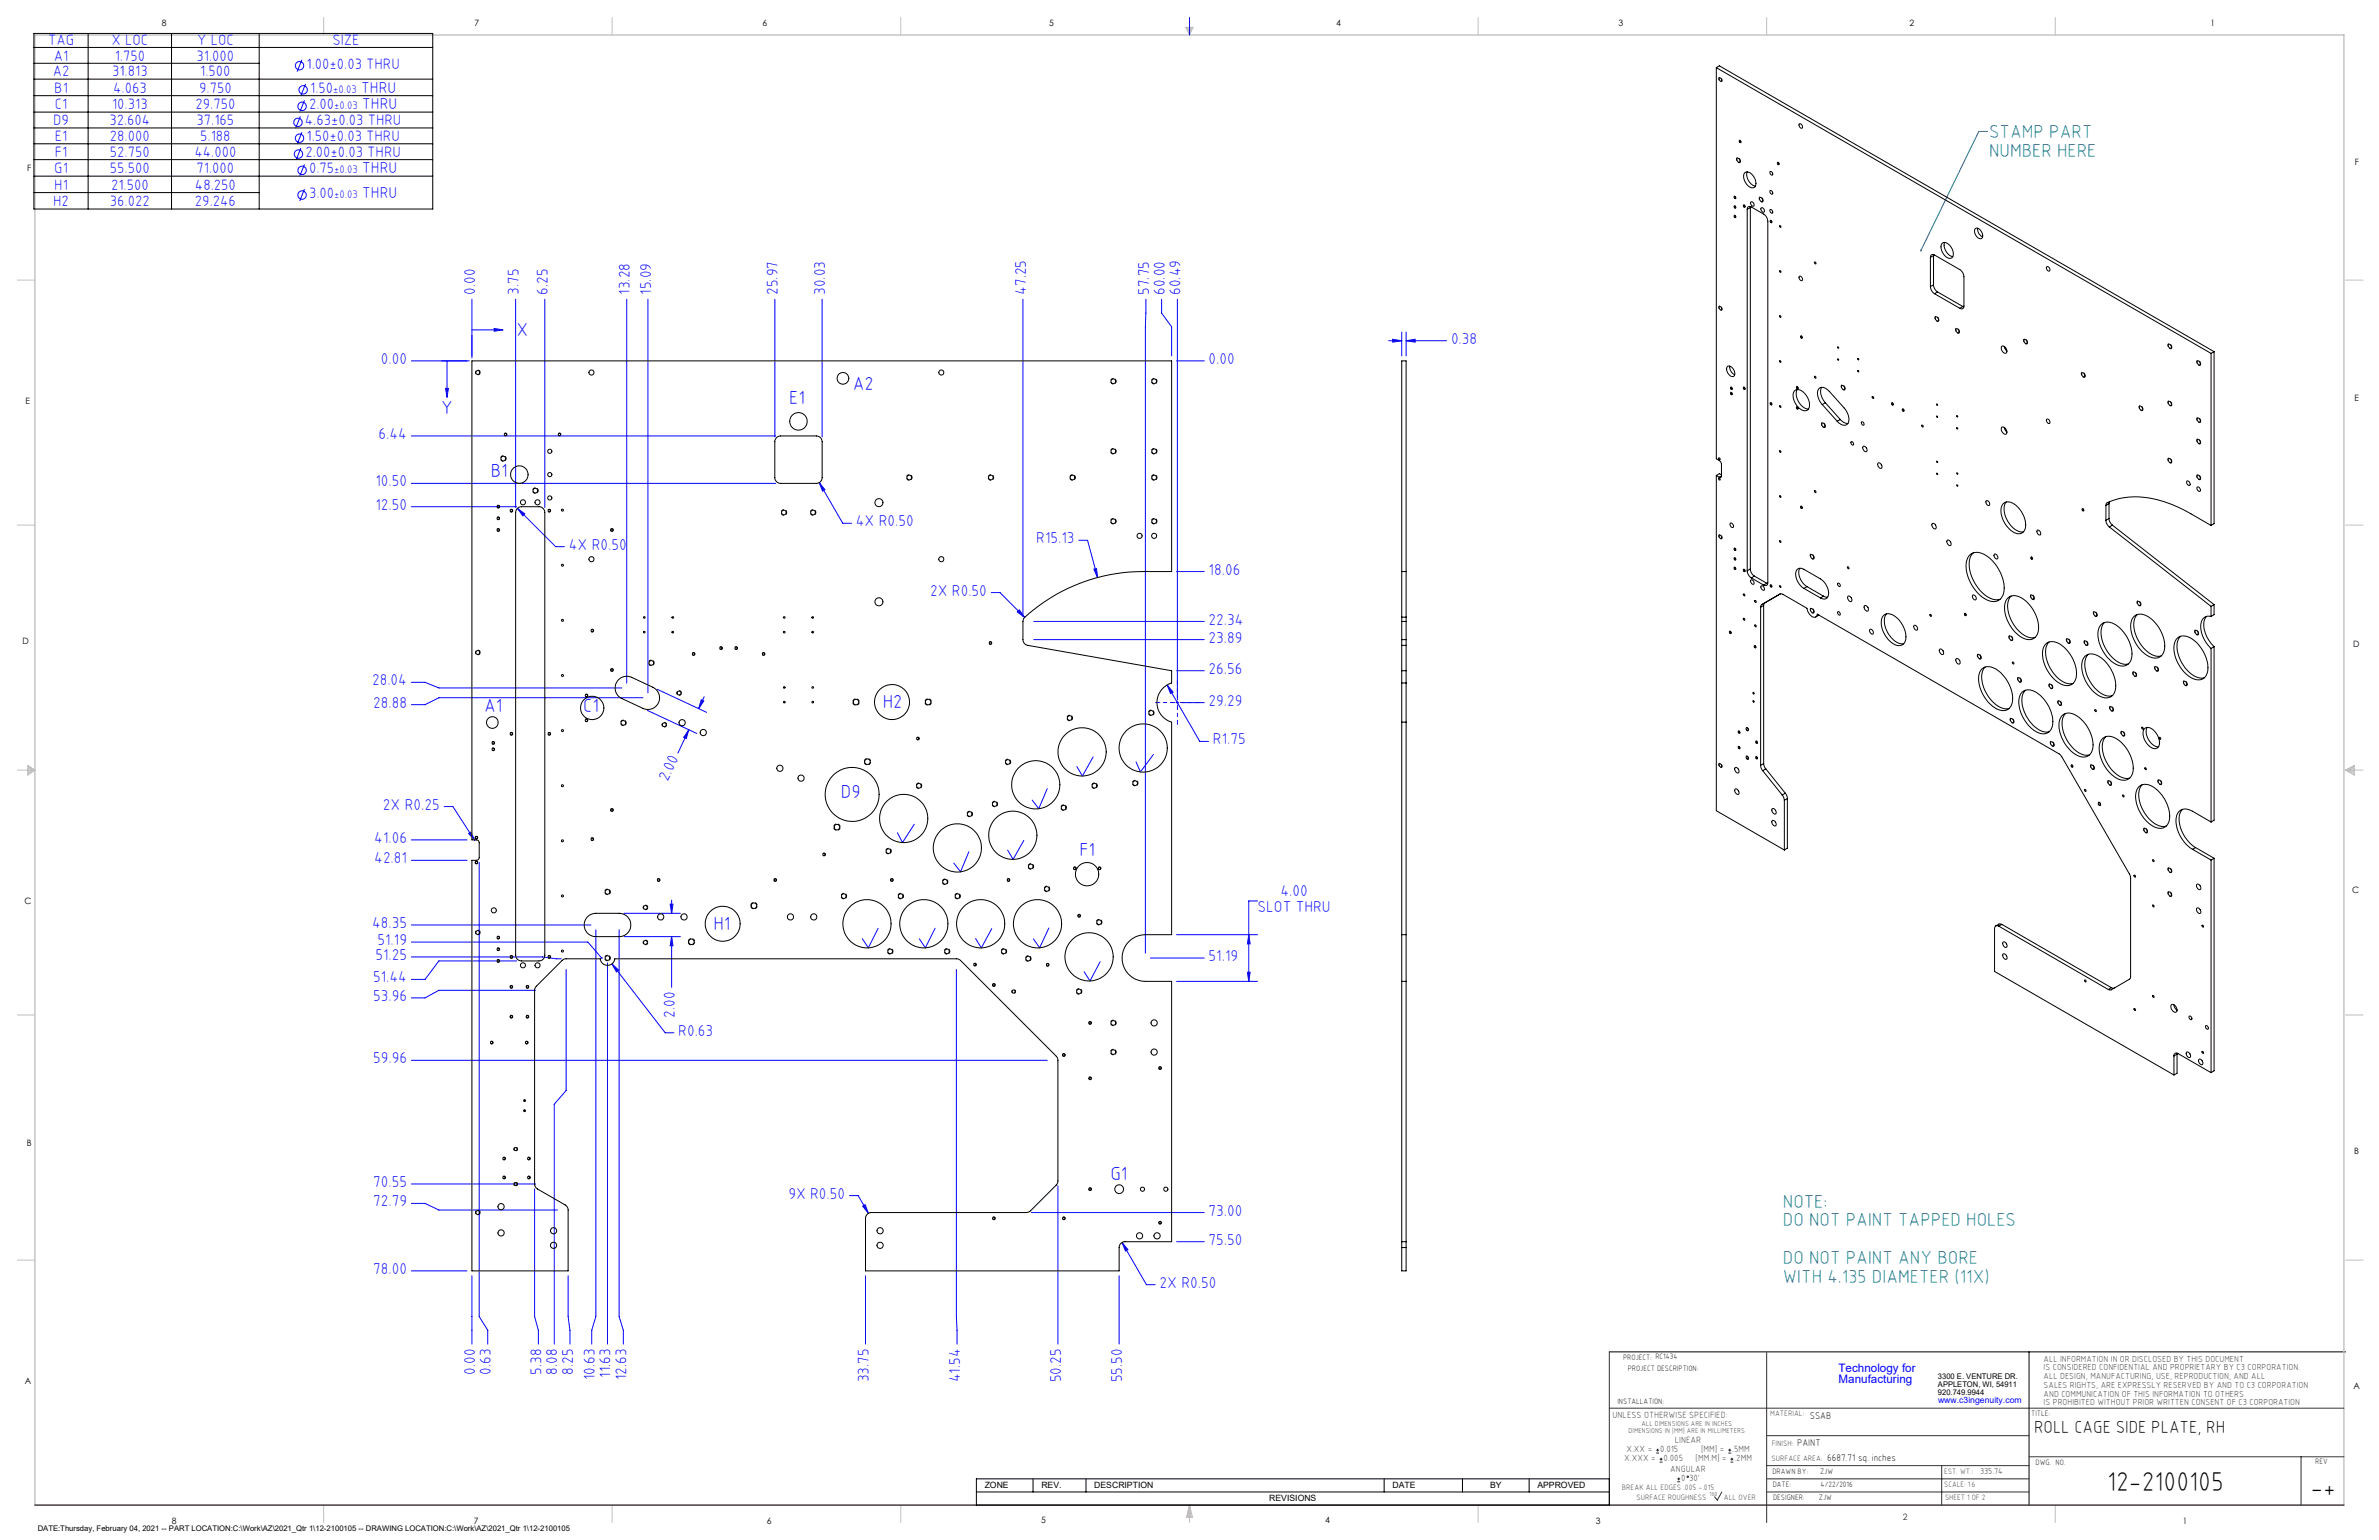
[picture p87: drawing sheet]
<svg xmlns="http://www.w3.org/2000/svg" width="864mm" height="559mm" viewBox="0 0 864 559" stroke-linecap="round" stroke-linejoin="round" font-family="sans-serif">
<defs><g id="words">
<g font-size="9.9">
<text x="764.9" y="541.1">12-2100105</text>
<text x="838.7" y="543.2">-+</text>
</g>
<g font-size="6.8" fill="#008080">
<text x="722.1" y="50.1">STAMP PART</text>
<text x="722.1" y="56.9">NUMBER HERE</text>
<text x="647.2" y="438.2">NOTE:</text>
<text x="647.2" y="445">DO NOT PAINT TAPPED HOLES</text>
<text x="647.2" y="458.6">DO NOT PAINT ANY BORE</text>
<text x="647.2" y="465.4">WITH 4.135 DIAMETER (11X)</text>
</g>
<g font-size="6.8" fill="#00f">
<text x="187.5" y="122">X</text>
<text x="309.5" y="141.4">A2</text>
<text x="286.5" y="146.7">E1</text>
<text x="160.1" y="150.4">Y</text>
<text x="178.1" y="173.1">B1</text>
<text x="320.5" y="256.9">H2</text>
<text x="175.7" y="258.3">A1</text>
<text x="211.7" y="258.3">C1</text>
<text x="305.3" y="289.7">D9</text>
<text x="391.8" y="310.7">F1</text>
<text x="259" y="337.3">H1</text>
<text x="403.1" y="428.2">G1</text>
</g>
<text font-size="6.3" x="738.4" y="519.9">ROLL CAGE SIDE PLATE, RH</text>
<g font-size="5.7" fill="#00f">
<text x="131.1" y="33.7">THRU</text>
<text x="131.5" y="39.7">THRU</text>
<text x="131.5" y="62.9">THRU</text>
<text x="131.5" y="71.8">THRU</text>
<text x="172.5" y="107" transform="rotate(-90 172.5 107)">0.00</text>
<text x="188.3" y="107" transform="rotate(-90 188.3 107)">3.75</text>
<text x="198.9" y="107" transform="rotate(-90 198.9 107)">6.25</text>
<text x="228.7" y="107" transform="rotate(-90 228.7 107)">13.28</text>
<text x="236.3" y="107" transform="rotate(-90 236.3 107)">15.09</text>
<text x="282.4" y="107" transform="rotate(-90 282.4 107)">25.97</text>
<text x="299.6" y="107" transform="rotate(-90 299.6 107)">30.03</text>
<text x="372.5" y="107" transform="rotate(-90 372.5 107)">47.25</text>
<text x="417.1" y="107" transform="rotate(-90 417.1 107)">57.75</text>
<text x="422.8" y="107" transform="rotate(-90 422.8 107)">60.00</text>
<text x="428.6" y="107" transform="rotate(-90 428.6 107)">60.49</text>
<text x="526.7" y="124.7">0.38</text>
<text x="138.2" y="132">0.00</text>
<text x="438.7" y="132">0.00</text>
<text x="137.4" y="159.3">6.44</text>
<text x="136.3" y="176.5">10.50</text>
<text x="136.3" y="185">12.50</text>
<text x="310.7" y="191">4X R0.50</text>
<text x="376.2" y="197.2">R15.13</text>
<text x="206.5" y="199.5">4X R0.50</text>
<text x="438.8" y="208.5">18.06</text>
<text x="337.6" y="216.1">2X R0.50</text>
<text x="438.8" y="226.6">22.34</text>
<text x="438.8" y="233.2">23.89</text>
<text x="438.8" y="244.5">26.56</text>
<text x="135.1" y="248.7">28.04</text>
<text x="135.5" y="256.8">28.88</text>
<text x="438.7" y="256">29.29</text>
<text x="440.3" y="270.1">R1.75</text>
<text x="242.5" y="283.8" transform="rotate(-65 242.5 283.8)">2.00</text>
<text x="139" y="293.8">2X R0.25</text>
<text x="135.9" y="305.9">41.06</text>
<text x="135.9" y="313.3">42.81</text>
<text x="464.8" y="325.2">4.00</text>
<text x="456.5" y="330.9">SLOT THRU</text>
<text x="135.1" y="336.7">48.35</text>
<text x="137" y="343">51.19</text>
<text x="136.3" y="348.4">51.25</text>
<text x="438.7" y="348.7">51.19</text>
<text x="135.5" y="356.5">51.44</text>
<text x="135.4" y="363.2">53.96</text>
<text x="244.9" y="369.3" transform="rotate(-90 244.9 369.3)">2.00</text>
<text x="246.2" y="375.9">R0.63</text>
<text x="135.4" y="385.9">59.96</text>
<text x="135.5" y="430.7">70.55</text>
<text x="135.4" y="437.8">72.79</text>
<text x="286.2" y="435">9X R0.50</text>
<text x="438.7" y="441.1">73.00</text>
<text x="438.7" y="451.7">75.50</text>
<text x="135.5" y="462.2">78.00</text>
<text x="420.9" y="467.3">2X R0.50</text>
<text x="172.5" y="498.8" transform="rotate(-90 172.5 498.8)">0.00</text>
<text x="178.2" y="498.8" transform="rotate(-90 178.2 498.8)">0.63</text>
<text x="196.6" y="498.8" transform="rotate(-90 196.6 498.8)">5.38</text>
<text x="202.3" y="498.8" transform="rotate(-90 202.3 498.8)">8.08</text>
<text x="208" y="498.8" transform="rotate(-90 208 498.8)">8.25</text>
<text x="215.9" y="500.8" transform="rotate(-90 215.9 500.8)">10.63</text>
<text x="221.7" y="500" transform="rotate(-90 221.7 500)">11.63</text>
<text x="227.4" y="500.8" transform="rotate(-90 227.4 500.8)">12.63</text>
<text x="315.3" y="501.6" transform="rotate(-90 315.3 501.6)">33.75</text>
<text x="348.6" y="501.6" transform="rotate(-90 348.6 501.6)">41.54</text>
<text x="385.2" y="501.6" transform="rotate(-90 385.2 501.6)">50.25</text>
<text x="407.4" y="501.6" transform="rotate(-90 407.4 501.6)">55.50</text>
</g>
<g font-size="5.4" fill="#00f">
<text x="17.4" y="16.5">TAG</text>
<text x="40.5" y="16.5">X LOC</text>
<text x="71.5" y="16.5">Y LOC</text>
<text x="120.7" y="16.5">SIZE</text>
<text x="19.5" y="22">A1</text>
<text x="41.6" y="22">1.750</text>
<text x="71.3" y="22">31.000</text>
<text x="19.1" y="27.7">A2</text>
<text x="40.7" y="27.7">31.813</text>
<text x="72.7" y="27.7">1.500</text>
<text x="111.3" y="24.9">1.00±0.03 THRU</text>
<text x="19.7" y="33.6">B1</text>
<text x="41.1" y="33.6">4.063</text>
<text x="72.3" y="33.6">9.750</text>
<text x="112.6" y="33.7">1.50</text>
<text x="19.9" y="39.6">C1</text>
<text x="40.7" y="39.6">10.313</text>
<text x="71" y="39.6">29.750</text>
<text x="112.2" y="39.7">2.00</text>
<text x="19.3" y="45.5">D9</text>
<text x="39.7" y="45.5">32.604</text>
<text x="71.3" y="45.5">37.165</text>
<text x="110.7" y="45.5">4.63±0.03 THRU</text>
<text x="19.9" y="51.2">E1</text>
<text x="39.9" y="51.2">28.000</text>
<text x="72.7" y="51.2">5.188</text>
<text x="111.3" y="51.2">1.50±0.03 THRU</text>
<text x="19.9" y="57">F1</text>
<text x="39.9" y="57">52.750</text>
<text x="70.6" y="57">44.000</text>
<text x="110.9" y="57">2.00±0.03 THRU</text>
<text x="19.7" y="62.8">G1</text>
<text x="39.9" y="62.8">55.500</text>
<text x="71.3" y="62.8">71.000</text>
<text x="112.2" y="62.9">0.75</text>
<text x="19.7" y="68.8">H1</text>
<text x="40.3" y="68.8">21.500</text>
<text x="70.8" y="68.8">48.250</text>
<text x="112.2" y="71.8">3.00</text>
<text x="19.3" y="74.7">H2</text>
<text x="39.9" y="74.7">36.022</text>
<text x="70.8" y="74.7">29.246</text>
</g>
<g font-size="4.2" fill="#00f">
<text x="667.4" y="497.7">Technology for</text>
<text x="667.4" y="502">Manufacturing</text>
</g>
<g font-size="4" fill="#00f">
<text x="120.9" y="33.7">±0.03</text>
<text x="121.3" y="39.7">±0.03</text>
<text x="121.3" y="62.9">±0.03</text>
<text x="121.3" y="71.8">±0.03</text>
</g>
<g font-size="3.5">
<text x="657" y="514.9">SSAB</text>
<text x="652.4" y="524.7">PAINT</text>
<text x="663.3" y="530.1">6687.71 sq. inches</text>
</g>
<g font-size="3.3" fill="#382c30">
<text x="585.4" y="514.4">UNLESS OTHERWISE SPECIFIED:</text>
<text x="590.4" y="526.8">X.XX =</text>
<text x="602.6" y="526.8">0.015</text>
<text x="608" y="523.6">LINEAR</text>
<text x="617.5" y="526.8">[MM] =</text>
<text x="628.8" y="526.8">.5MM</text>
<text x="589.6" y="530.1">X.XXX =</text>
<text x="603.9" y="530.1">0.005</text>
<text x="606.3" y="534">ANGULAR</text>
<text x="615.5" y="530.1">[MM.M] =</text>
<text x="629.6" y="530.1">.2MM</text>
<text x="610.3" y="537.3">0</text>
<text x="613.2" y="537.3">30'</text>
</g>
<g font-size="3.2">
<text x="58.8" y="9.6">8</text>
<text x="172.3" y="9.5">7</text>
<text x="276.8" y="9.5">6</text>
<text x="380.9" y="9.6">5</text>
<text x="485" y="9.5">4</text>
<text x="587.5" y="9.5">3</text>
<text x="693.1" y="9.5">2</text>
<text x="802.4" y="9.5">1</text>
<text x="854.9" y="59.8">F</text>
<text x="9.9" y="62">F</text>
<text x="9.3" y="146.5">E</text>
<text x="854.7" y="145.5">E</text>
<text x="8.2" y="233.6">D</text>
<text x="854.3" y="234.9">D</text>
<text x="8.9" y="328.1">C</text>
<text x="853.9" y="324.1">C</text>
<text x="9.7" y="415.8">B</text>
<text x="854.6" y="418.6">B</text>
<text x="9" y="502">A</text>
<text x="854.3" y="503.9">A</text>
<text x="62.3" y="552.9">8</text>
<text x="172" y="552.9">7</text>
<text x="278.3" y="552.9">6</text>
<text x="377.9" y="552.8">5</text>
<text x="481" y="552.8">4</text>
<text x="579.3" y="552.8">3</text>
<text x="792.4" y="552.8">1</text>
</g>
<g font-size="3.2" fill="#382c30">
<text x="741.9" y="494.1">ALL INFORMATION IN OR DISCLOSED BY THIS DOCUMENT</text>
<text x="741.9" y="497.3">IS CONSIDERED CONFIDENTIAL AND PROPRIETARY BY C3 CORPORATION.</text>
<text x="741.9" y="500.4">ALL DESIGN, MANUFACTURING, USE, REPRODUCTION, AND ALL</text>
<text x="741.9" y="503.6">SALES RIGHTS, ARE EXPRESSLY RESERVED BY AND TO C3 CORPORATION</text>
<text x="741.9" y="506.8">AND COMMUNICATION OF THIS INFORMATION TO OTHERS</text>
<text x="741.9" y="510">IS PROHIBITED WITHOUT PRIOR WRITTEN CONSENT OF C3 CORPORATION</text>
<text x="718.8" y="534.7">335.74</text>
<text x="690.7" y="551.6">2</text>
</g>
<text font-size="3.1" fill="#00f" x="703.5" y="509.2">www.c3ingenuity.com</text>
<g font-size="3.1">
<text x="357.5" y="540">ZONE</text>
<text x="378" y="540">REV.</text>
<text x="397.2" y="540">DESCRIPTION</text>
<text x="460.8" y="544.8">REVISIONS</text>
<text x="505.5" y="540">DATE</text>
<text x="540.9" y="540">BY</text>
<text x="558.1" y="540">APPROVED</text>
</g>
<g font-size="2.8">
<text x="589.2" y="493.3">PROJECT: RC1434</text>
<text x="590.9" y="497.3">PROJECT DESCRIPTION:</text>
<text x="703.5" y="500.5">3300 E. VENTURE DR.</text>
<text x="703.5" y="503.3">APPLETON, WI, 54911</text>
<text x="587.1" y="509.6">INSTALLATION:</text>
<text x="703.5" y="506.2">920.749.9944</text>
<text x="737.3" y="513.8">TITLE:</text>
<text x="738.9" y="531.5">DWG. NO.</text>
<text x="840.5" y="531.3">REV</text>
<text x="643.4" y="534.9">DRAWN BY:</text>
<text x="643.5" y="539.7">DATE:</text>
<text x="660.7" y="534.7">ZJW</text>
<text x="660.9" y="539.6">4/22/2016</text>
<text x="643.6" y="544.4">DESIGNER:</text>
<text x="660.3" y="544.3">ZJW</text>
<text x="13.7" y="555.5">DATE:Thursday, February 04, 2021 -- PART LOCATION:C:\Work\AZ\2021_Qtr 1\12-2100105 -- DRAWING LOCATION:C:\Work\AZ\2021_Qtr 1\12-2100105</text>
</g>
<g font-size="2.8" fill="#382c30">
<text x="642.6" y="513.8">MATERIAL:</text>
<text x="643.2" y="524.8">FINISH:</text>
<text x="643.1" y="530.1">SURFACE AREA:</text>
<text x="705.7" y="534.7">EST. WT.:</text>
<text x="705.7" y="539.7">SCALE: 1:6</text>
<text x="588.8" y="540.5">BREAK ALL EDGES .005 -.015</text>
<text x="594" y="544.2">SURFACE ROUGHNESS</text>
<text x="625.8" y="544.2">ALL OVER</text>
<text x="706.1" y="544.4">SHEET 1 OF 2</text>
</g>
<g font-size="2.5" fill="#382c30">
<text x="591.2" y="520.1">DIMENSIONS IN [MM] ARE IN MILLIMETERS</text>
<text x="595.9" y="517.3">ALL DIMENSIONS ARE IN INCHES</text>
</g>
<text font-size="2.2" fill="#382c30" x="620.6" y="542.9">160</text>
</g></defs>
<g fill="none" stroke="#000" stroke-width=".36">
<path d="M12.3 12.1h144.8v63.7h-144.8zM12.3 17.2h144.8M32 12.1v63.7M62.3 12.1v63.7M94.1 12.1v63.7M12.3 23h81.8M12.3 28.7h144.8M12.3 34.7h144.8M12.3 40.7h144.8M12.3 46.4h144.8M12.3 52.2h144.8M12.3 57.9h144.8"/>
<path d="M12.3 63.9h144.8M12.3 69.9h81.8M584.2 490.5h267.3M736.6 490.5v55.6M354.4 536.6h229.8v9.5h-229.8zM375 536.6v4.8M394.2 536.6v4.8M502.5 536.6v4.8M530.9 536.6v4.8M555.1 536.6v4.8M354.4 541.4h229.8"/>
</g>
<g fill="none" stroke="#c0c0c0" stroke-width=".36">
<path d="M117.5 6.4v6.3M222.2 6.4v6.3M327 6.4v6.3M430.4 9.9h2.7l-1.3 2.8zM430.9 9.9l.9 2.8M431.2 9.9l.6 2.8M432.1 9.9l-.3 2.8M432.6 9.9l-.8 2.8M536.6 6.4v6.3M641.3 6.4v6.3M746.1 6.4v6.3M6.3 101.6h6.4"/>
<path d="M851.5 101.6h6.3M6.3 190.5h6.4M851.5 190.5h6.3M6.3 279.4h6.4M10.1 277.7l2.6 1.7-2.6 1.9zM10.1 278.2l2.6 1.2M10.1 278.8l2.6 .6M12.7 279.4l-2.6 1.2M12.7 279.4l-2.6 .5M851.5 279.4h6.3M851.5 279.4l3.1 .5M851.5 279.4l3.1 1.2"/>
<path d="M851.5 279.4l3.1-1.7v3.6zM854.6 278.8l-3.1 .6M854.6 278.2l-3.1 1.2M6.3 368.3h6.4M851.5 368.3h6.3M6.3 457.2h6.4M851.5 457.2h6.3M117.5 546.1v6.4M222.2 546.1v6.4M327 546.1v6.4M431.8 546.1v6.4M431.8 546.1l1.1 4.5h-2.2z"/>
<path d="M431.8 546.1l.6 4.5M431.8 546.1l-.9 4.5M431.8 546.1l-.4 4.5M431.8 546.1l.3 4.5M536.6 546.1v6.4M746.1 546.1v6.4"/>
</g>
<path d="M12.7 546.1v-533.4h838.2v533.4" fill="none" stroke="#c0c0c0" stroke-width=".5"/>
<g fill="none" stroke="#00f" stroke-width=".36">
<path d="M431.8 6.4v6.3M109.6 21.7l-1.8 4.3M110.5 36.4l-1.7 4.4M110.9 30.4l-1.7 4.4M109 42.2l-1.7 4.4M109.2 53.7l-1.7 4.4M109.6 48l-1.8 4.3M110.5 59.7l-1.7 4.3M110.5 68.6l-1.7 4.4M171.3 108.6v21.3M171.3 119.7h8.1M179.4 119.2l3.3 .5-3.3 .5z"/>
<path d="M187.2 108.6v75.6M197.8 108.6v75.6M227.5 108.6v139.3M235.2 108.6v142.8M281.3 108.6v49.9M298.4 108.6v49.9M371.3 108.6v115.1M416 108.6l-.2 237.3M421.7 108.6v5l3.6 5v10.6M427.4 108.6v144.6M149.3 131h21M162.3 131v9.9"/>
<path d="M427.1 131h10.1M504.1 123.6h4.7M505.5 123.1l3.3 .5-3.3 .5zM508.8 120.5v8.7M510.4 123.6l3.3-.5v1zM510.4 120.5v8.7M510.4 123.6h14.7M149.3 158.2h132.3M161.7 140.9h1.1l-.5 3.4zM149.3 175.4h132.3M297.4 175.1l2.1 2.6-.9 .5zM297.4 175.1l8.5 14.8h3.2"/>
<path d="M149.3 183.9h38.2M187.8 184.5l2.7 1.9-.7 .8zM187.8 184.5l13.9 13.9h3.2M391.6 196h3.2l3.6 13.6M359.8 215h3.2l9 9M397.1 206.5l.9-.2 .4 3.3zM427.1 207.4h10.1M370 221.3l2 2.7-2.7-2zM375.2 232.1h62M375.2 225.5h62M149.3 247.6h5l5 2h66.4M233.4 253.2h-74.1l-5 2.5h-5"/>
<path d="M235 257.8l17.9 8.3M238.6 250.1l17.9 8.4M254.6 253.9l.9 .5-1.9 2.7zM255.6 252.8l-2 4.3M423.7 248.5l2.1 2.6-.9 .5zM423.7 248.5l11.8 20.5h3.2M426.9 255h1M427.1 243.4h10.1M427.4 254.4v1.1M429.2 255h8M250 264.8l-3.9 8.5M250 264.8l-.9 3.2-.9-.4z"/>
<path d="M396.8 274.7l-3.9 6.9-2-3.4M418.7 273.8l-4.7 6.3-1.6-3.6M161.2 292.7h3.2l7.9 12.2M331.9 299.1l-4.3 6.6-1.8-3.5M380.2 286.2l-3.1 7.2-2.4-3.1M149.3 304.8h20.2M149.3 312.2h20.2M170.1 302.4l.9-.5 1.3 3zM174 312.9v164.8l3.1 5v5M351.7 309l-3 7.3-2.4-3.1M371.7 304.9l-3.9 6.9-2-3.4M149.3 335.6h65.2"/>
<path d="M216.3 337.4v140.3l-1.5 5v5M224.8 337.4v140.3l1.5 5v5M226.6 331.4h20.4M226.6 339.9h20.4M243.3 328.1h1l-.5 3.3zM243.8 339.9l.5 3.3h-1zM243.8 326.6v4.8M243.8 339.9v18.3M318.8 336.9l-3.6 7-2.2-3.3M339.4 336.8l-3.5 7.1-2.2-3.3M360 337l-3.8 7-2-3.4M380.8 336.7l-3.4 7.2-2.3-3.2"/>
<path d="M427.1 339.2h29.4M453.3 339.2l.5 3.3h-1zM456.5 326.9h-3.2v29.2M149.3 347.2h47.7l6.8 .7M149.3 341.8h64.1l5 5.8h.4M187.5 348.7h-28.2l-5 6.7h-5M194.4 359.3h-35.1l-5 2.8h-5M205.5 351.8v43.9l-4.3 5v87M220.5 349.4v138.3M222.1 349.7l2.5 2.3-.8 .7zM222.1 349.7l19.4 25.1h3.2M347.2 351.8v125.9l.2 10"/>
<path d="M399.4 348.9l-3.7 7.1-2.1-3.4M417.6 347.6h19.6M427.1 356.1h29.4M452.8 352.8h1l-.5 3.3zM149.3 384.7h230.9M149.3 429.6h45.1M149.3 436.7h5l5 2.4h43.1M194.1 431.4v46.3l1.3 5v5M308.4 433.8h3.1l3.7 6.5M313.2 437.7l.8-.6 1.2 3.2zM374.4 440h62.8M384 430.3v57.4"/>
<path d="M407.3 450.8l2.1 2.6-.8 .6zM407.3 450.8l8.9 15.4h3.1M427.1 450.6h10.1M149.3 461.2h20.2M171.3 462.9v24.8M206.2 462.9v14.8l.7 5v5M314.2 462.9v24.8M406.3 462.9v24.8"/>
<circle cx="108.7" cy="23.8" r="1.52"/>
<circle cx="109.7" cy="38.6" r="1.53"/>
<circle cx="110.1" cy="32.6" r="1.53"/>
<circle cx="108.2" cy="44.4" r="1.53"/>
<circle cx="108.4" cy="55.9" r="1.53"/>
<circle cx="108.7" cy="50.1" r="1.52"/>
<circle cx="109.7" cy="61.8" r="1.53"/>
<circle cx="109.7" cy="70.8" r="1.53"/>
</g>
<path d="M584.2 490.5v55.6M641.3 490.7v61.8M584.2 511h266.7M641.3 520.9h95.3M641.3 531.8h95.3M641.3 536.6h95.3M704.8 531.8v14.3M736.6 528.6h114.3M835.3 528.6v17.5M625.1 541.4l-1.7 2.9-1-1.2M641.3 541.4h95.3" fill="none" stroke="#382c30" stroke-width=".36"/>
<path d="M12.7 546.1h838.2" fill="none" stroke="#382c30" stroke-width=".5"/>
<g fill="none" stroke="#000" stroke-width=".36" stroke-dasharray="1.3 .6" stroke-dashoffset=".4" stroke-linecap="butt">
<path d="M625.1 29.2a.6 .6 0 0 1-.7 .4 .6 .6 0 0 1-.4-.8 .51 .51 0 0 1 .3-.7 .51 .51 0 0 1 .6 .5l.2 .6M625.1 112.2a.6 .6 0 0 1-.7 .3 .6 .6 0 0 1-.4-.7 .51 .51 0 0 1 .3-.8 .51 .51 0 0 1 .6 .5l.2 .7M405.2 138.3a1 1 0 0 0-1.5-.9 1 1 0 0 0-.1 1.7 1 1 0 0 0 1.6-.6v-.2M420 138.3a1 1 0 0 0-1.5-.9 1 1 0 0 0-.1 1.7 1 1 0 0 0 1.6-.6v-.2M183.7 166.4a1 1 0 0 0-1.4-.9 1 1 0 0 0-.2 1.7 1 1 0 0 0 1.6-.7v-.1M195.4 178a1 1 0 0 0-1.5-.9 1 1 0 0 0-.1 1.7 1 1 0 0 0 1.5-.6l.1-.2M331.1 173.3a1 1 0 0 0-1.5-.9 1 1 0 0 0-.1 1.7 1 1 0 0 0 1.6-.7v-.1M360.7 173.3a1 1 0 0 0-1.4-.9 1 1 0 0 0-.2 1.7 1 1 0 0 0 1.6-.7v-.1M390.4 173.3a1 1 0 0 0-1.5-.9 1 1 0 0 0-.1 1.7 1 1 0 0 0 1.5-.7l.1-.1M405.2 163.7a1 1 0 0 0-1.5-.9 1 1 0 0 0-.1 1.7 1 1 0 0 0 1.6-.6v-.2M420 163.7a1 1 0 0 0-1.5-.9 1 1 0 0 0-.1 1.7 1 1 0 0 0 1.6-.6v-.2M420 173.3a1 1 0 0 0-1.5-.9 1 1 0 0 0-.1 1.7 1 1 0 0 0 1.6-.7v-.1"/>
<path d="M285.6 186a1 1 0 0 0-1.5-.9 1 1 0 0 0-.1 1.7 1 1 0 0 0 1.6-.7v-.1M296.2 186a1 1 0 0 0-1.5-.9 1 1 0 0 0-.1 1.7 1 1 0 0 0 1.6-.7v-.1M405.2 189.1a1 1 0 0 0-1.5-.9 1 1 0 0 0-.1 1.7 1 1 0 0 0 1.6-.6v-.2M420 189.1a1 1 0 0 0-1.5-.9 1 1 0 0 0-.1 1.7 1 1 0 0 0 1.6-.6v-.2M625.1 195.1a.6 .6 0 0 1-.7 .4 .6 .6 0 0 1-.4-.8 .51 .51 0 0 1 .3-.7 .51 .51 0 0 1 .6 .5l.2 .6M237.4 240.5a1 1 0 0 0-1.4-.9 1 1 0 0 0-.1 1.7 1 1 0 0 0 1.5-.6v-.2M418.9 258.6a1 1 0 0 0-1.4-.8 1 1 0 0 0-.2 1.7 1 1 0 0 0 1.6-.7v-.2M227.3 262.3a1 1 0 0 0-1.5-.9 1 1 0 0 0-.1 1.7 1 1 0 0 0 1.6-.7v-.1M366.9 276.5a1 1 0 0 0-1.5-.9 1 1 0 0 0-.1 1.7 1 1 0 0 0 1.6-.7v-.1M389.3 260.5a1 1 0 0 0-1.4-.9 1 1 0 0 0-.2 1.7 1 1 0 0 0 1.6-.6v-.2M625.1 278.1a.6 .6 0 0 1-.7 .3 .6 .6 0 0 1-.4-.7 .51 .51 0 0 1 .3-.8 .51 .51 0 0 1 .6 .6l.2 .6M334.6 285.1a1 1 0 0 0-1.5-.9 1 1 0 0 0-.1 1.7 1 1 0 0 0 1.6-.6v-.2"/>
<path d="M353 295.4a1 1 0 0 0-1.4-.9 1 1 0 0 0-.2 1.7 1 1 0 0 0 1.6-.7v-.1M362.1 291.7a1 1 0 0 0-1.4-.9 1 1 0 0 0-.1 1.7 1 1 0 0 0 1.5-.6v-.2M387.1 293.1a1 1 0 0 0-1.4-.9 1 1 0 0 0-.2 1.7 1 1 0 0 0 1.6-.7v-.1M398.3 285.1a1 1 0 0 0-1.4-.9 1 1 0 0 0-.2 1.7 1 1 0 0 0 1.6-.7v-.1M413.1 284.2a1 1 0 0 0-1.5-.9 1 1 0 0 0-.1 1.7 1 1 0 0 0 1.6-.7v-.1M323.5 308.8a1 1 0 0 0-1.4-.9 1 1 0 0 0-.1 1.7 1 1 0 0 0 1.5-.6v-.2M344.1 320a1 1 0 0 0-1.5-.9 1 1 0 0 0-.1 1.7 1 1 0 0 0 1.6-.7v-.1M375.2 314.4a1 1 0 0 0-1.4-.9 1 1 0 0 0-.2 1.7 1 1 0 0 0 1.6-.7v-.1M221.6 323.6a1 1 0 0 0-1.5-.9 1 1 0 0 0-.1 1.7 1 1 0 0 0 1.5-.6l.1-.2M307.3 325.2a1 1 0 0 0-1.4-.9 1 1 0 0 0-.1 1.7 1 1 0 0 0 1.5-.7v-.1M328 325.2a1 1 0 0 0-1.5-.9 1 1 0 0 0-.1 1.7 1 1 0 0 0 1.6-.7v-.1M348.6 325.2a1 1 0 0 0-1.5-.9 1 1 0 0 0-.1 1.7 1 1 0 0 0 1.6-.7v-.1"/>
<path d="M381 322.5a1 1 0 0 0-1.4-.9 1 1 0 0 0-.1 1.8 1 1 0 0 0 1.5-.7v-.2M400 334.6a1 1 0 0 0-1.4-.9 1 1 0 0 0-.2 1.7 1 1 0 0 0 1.6-.6v-.2M221.6 347.6a1 1 0 0 0-1.5-.9 1 1 0 0 0-.1 1.7 1 1 0 0 0 1.5-.6l.1-.2M324.2 345.2a1 1 0 0 0-1.5-.9 1 1 0 0 0-.1 1.7 1 1 0 0 0 1.5-.7l.1-.1M344.8 345.2a1 1 0 0 0-1.5-.9 1 1 0 0 0-.1 1.7 1 1 0 0 0 1.6-.7v-.1M365.4 345.2a1 1 0 0 0-1.4-.9 1 1 0 0 0-.2 1.7 1 1 0 0 0 1.6-.7v-.1M368.6 359.8a.67 .67 0 0 0-.9-.6 .67 .67 0 0 0-.1 1.1 .67 .67 0 0 0 1-.4v-.1M374.3 347.8a1 1 0 0 0-1.5-.9 1 1 0 0 0-.1 1.7 1 1 0 0 0 1.6-.6v-.2M392.7 359.7a1 1 0 0 0-1.5-.8 1 1 0 0 0-.1 1.7 1 1 0 0 0 1.6-.7v-.2M405.2 371.2a1 1 0 0 0-1.5-.9 1 1 0 0 0-.1 1.7 1 1 0 0 0 1.6-.7v-.1M405.2 381.7a1 1 0 0 0-1.5-.8 1 1 0 0 0-.1 1.7 1 1 0 0 0 1.6-.7v-.2M187.9 416.9a.67 .67 0 0 0-1-.5 .67 .67 0 0 0-.1 1.1 .67 .67 0 0 0 1.1-.4v-.2"/>
<path d="M187.9 429.6a.67 .67 0 0 0-1-.5 .67 .67 0 0 0-.1 1.1 .67 .67 0 0 0 1.1-.4v-.2"/>
</g>
<path d="M174.3 135.2a.83 .83 0 0 0-1.2-.8 .83 .83 0 0 0-.1 1.4 .83 .83 0 0 0 1.3-.5v-.1M174.3 236.8a.83 .83 0 0 0-1.2-.8 .83 .83 0 0 0-.1 1.4 .83 .83 0 0 0 1.3-.5v-.1M247.4 251.5a.83 .83 0 0 0-1.3-.8 .83 .83 0 0 0-.1 1.4 .83 .83 0 0 0 1.3-.5l.1-.1M242 263a.83 .83 0 0 0-1.2-.8 .83 .83 0 0 0-.1 1.4 .83 .83 0 0 0 1.3-.5v-.1M634.7 275.2a.59 .59 0 0 1-.8 0 .59 .59 0 0 1 0-.8l.5 .1 .3 .7M634.7 264.8a.59 .59 0 0 1-.8 .1 .59 .59 0 0 1 0-.9l.5 .2 .3 .6M762.6 292a.59 .59 0 0 1-.9 0 .59 .59 0 0 1 0-.9l.6 .2 .3 .7M174.3 338.4a.83 .83 0 0 0-1.2-.8 .83 .83 0 0 0-.1 1.4 .83 .83 0 0 0 1.3-.5v-.1M235.1 329.3a.83 .83 0 0 0-1.2-.8 .83 .83 0 0 0-.1 1.4 .83 .83 0 0 0 1.3-.5v-.1M235.1 342a.83 .83 0 0 0-1.2-.8 .83 .83 0 0 0-.1 1.4 .83 .83 0 0 0 1.3-.5v-.1M174.3 440a.83 .83 0 0 0-1.2-.8 .83 .83 0 0 0-.1 1.4 .83 .83 0 0 0 1.3-.5v-.1" fill="none" stroke="#000" stroke-width=".36" stroke-dasharray="1.3 .6" stroke-dashoffset="-.1" stroke-linecap="butt"/>
<g fill="none" stroke="#000" stroke-width=".36" stroke-dasharray="1.3 .6" stroke-linecap="butt">
<path d="M631.8 58.5a.65 .65 0 0 1-.8 .5 .65 .65 0 0 1-.5-.7 .65 .65 0 0 1 .2-1.1 .65 .65 0 0 1 .9 .7l.2 .6M640 72.8a.65 .65 0 0 1-.7 .5 .65 .65 0 0 1-.6-.8 .65 .65 0 0 1 .3-1 .65 .65 0 0 1 .8 .6l.2 .7M703.8 116.1a.65 .65 0 0 1-.7 .5 .65 .65 0 0 1-.6-.8 .65 .65 0 0 1 .3-1 .65 .65 0 0 1 .8 .6l.2 .7M711.3 120.4a.65 .65 0 0 1-.8 .5 .65 .65 0 0 1-.5-.7 .65 .65 0 0 1 .2-1.1 .65 .65 0 0 1 .9 .7l.2 .6M736 124.3a.65 .65 0 0 1-.8 .5 .65 .65 0 0 1-.5-.8 .65 .65 0 0 1 .2-1 .65 .65 0 0 1 .9 .6l.2 .7M757 136.4a.65 .65 0 0 1-.8 .5 .65 .65 0 0 1-.5-.8 .65 .65 0 0 1 .2-1 .65 .65 0 0 1 .9 .6l.2 .7M788.4 126a.65 .65 0 0 1-.8 .5 .65 .65 0 0 1-.5-.7 .65 .65 0 0 1 .2-1.1 .65 .65 0 0 1 .9 .7l.2 .6M798.9 132.1a.65 .65 0 0 1-.8 .5 .65 .65 0 0 1-.5-.8 .65 .65 0 0 1 .2-1.1 .65 .65 0 0 1 .9 .7l.2 .7M184 157.6a.5 .5 0 0 0-.7-.4 .5 .5 0 0 0-.1 .8 .5 .5 0 0 0 .8-.3v-.1M203.6 157.6a.5 .5 0 0 0-.7-.4 .5 .5 0 0 0-.1 .8 .5 .5 0 0 0 .8-.3v-.1M662.6 154.6a.65 .65 0 0 1-.8 .5 .65 .65 0 0 1-.5-.7 .65 .65 0 0 1 .2-1.1 .65 .65 0 0 1 .9 .7l.2 .6M669.8 141a.65 .65 0 0 1-.8 .5 .65 .65 0 0 1-.5-.8 .65 .65 0 0 1 .2-1 .65 .65 0 0 1 .9 .6l.2 .7"/>
<path d="M777.9 148.5a.65 .65 0 0 1-.8 .5 .65 .65 0 0 1-.5-.8 .65 .65 0 0 1 .2-1 .65 .65 0 0 1 .9 .6l.2 .7M788.4 146.8a.65 .65 0 0 1-.8 .5 .65 .65 0 0 1-.5-.8 .65 .65 0 0 1 .2-1.1 .65 .65 0 0 1 .9 .7l.2 .7M798.9 152.8a.65 .65 0 0 1-.8 .5 .65 .65 0 0 1-.5-.7 .65 .65 0 0 1 .2-1.1 .65 .65 0 0 1 .9 .6l.2 .7M788.4 167.5a.65 .65 0 0 1-.8 .5 .65 .65 0 0 1-.5-.7 .65 .65 0 0 1 .2-1.1 .65 .65 0 0 1 .9 .6l.2 .7M798.9 173.6a.65 .65 0 0 1-.8 .5 .65 .65 0 0 1-.5-.8 .65 .65 0 0 1 .2-1.1 .65 .65 0 0 1 .9 .7l.2 .7M798.9 160.6a.65 .65 0 0 1-.8 .5 .65 .65 0 0 1-.5-.8 .65 .65 0 0 1 .2-1 .65 .65 0 0 1 .9 .6l.2 .7M181.4 183.8a.5 .5 0 0 0-.8-.4 .5 .5 0 0 0 0 .8 .5 .5 0 0 0 .8-.3v-.1M181.4 188.1a.5 .5 0 0 0-.8-.5 .5 .5 0 0 0 0 .9 .5 .5 0 0 0 .8-.3v-.1M181.4 192.3a.5 .5 0 0 0-.8-.4 .5 .5 0 0 0 0 .8 .5 .5 0 0 0 .8-.3v-.1M186.1 185.3a.5 .5 0 0 0-.7-.5 .5 .5 0 0 0-.1 .9 .5 .5 0 0 0 .8-.3v-.1M199.9 185.3a.5 .5 0 0 0-.7-.5 .5 .5 0 0 0-.1 .9 .5 .5 0 0 0 .8-.3v-.1M222.6 192.3a.5 .5 0 0 0-.7-.4 .5 .5 0 0 0-.1 .8 .5 .5 0 0 0 .8-.3v-.1"/>
<path d="M658.5 202.4a.65 .65 0 0 1-.7 .5 .65 .65 0 0 1-.5-.8 .65 .65 0 0 1 .2-1.1 .65 .65 0 0 1 .9 .7l.1 .7M738.5 217.1a.65 .65 0 0 1-.8 .5 .65 .65 0 0 1-.5-.8 .65 .65 0 0 1 .2-1.1 .65 .65 0 0 1 .9 .7l.2 .7M777.2 219.3a.65 .65 0 0 1-.8 .5 .65 .65 0 0 1-.5-.7 .65 .65 0 0 1 .2-1.1 .65 .65 0 0 1 .9 .7l.2 .6M215.5 228.8a.5 .5 0 0 0-.7-.4 .5 .5 0 0 0-.1 .8 .5 .5 0 0 0 .8-.3v-.1M252.3 237.3a.5 .5 0 0 0-.7-.5 .5 .5 0 0 0-.1 .9 .5 .5 0 0 0 .8-.3v-.1M262.2 235.2a.5 .5 0 0 0-.7-.5 .5 .5 0 0 0-.1 .9 .5 .5 0 0 0 .8-.3v-.1M267.7 235.2a.5 .5 0 0 0-.7-.5 .5 .5 0 0 0-.1 .9 .5 .5 0 0 0 .8-.3v-.1M277.7 237.3a.5 .5 0 0 0-.7-.5 .5 .5 0 0 0-.1 .9 .5 .5 0 0 0 .8-.3v-.1M360 233.3a.5 .5 0 0 0-.7-.4 .5 .5 0 0 0-.1 .8 .5 .5 0 0 0 .8-.3v-.1M658.5 222a.65 .65 0 0 1-.7 .5 .65 .65 0 0 1-.5-.8 .65 .65 0 0 1 .2-1.1 .65 .65 0 0 1 .9 .7l.1 .7M719.2 238.6a.65 .65 0 0 1-.8 .5 .65 .65 0 0 1-.5-.7 .65 .65 0 0 1 .2-1.1 .65 .65 0 0 1 .9 .7l.2 .6M730.7 231.9a.65 .65 0 0 1-.8 .5 .65 .65 0 0 1-.5-.7 .65 .65 0 0 1 .2-1.1 .65 .65 0 0 1 .9 .7l.2 .6"/>
<path d="M751.5 233a.65 .65 0 0 1-.8 .5 .65 .65 0 0 1-.5-.8 .65 .65 0 0 1 .2-1.1 .65 .65 0 0 1 .9 .7l.2 .7M758 233.7a.65 .65 0 0 1-.8 .5 .65 .65 0 0 1-.5-.7 .65 .65 0 0 1 .2-1.1 .65 .65 0 0 1 .9 .7l.2 .6M761.3 223.2a.65 .65 0 0 1-.8 .5 .65 .65 0 0 1-.5-.8 .65 .65 0 0 1 .2-1 .65 .65 0 0 1 .9 .6l.2 .7M798.1 229.9a.65 .65 0 0 1-.8 .5 .65 .65 0 0 1-.5-.8 .65 .65 0 0 1 .2-1.1 .65 .65 0 0 1 .9 .7l.2 .7M213.4 252.4a.5 .5 0 0 0-.7-.5 .5 .5 0 0 0-.1 .9 .5 .5 0 0 0 .8-.3v-.1M222.6 243.1a.5 .5 0 0 0-.7-.4 .5 .5 0 0 0-.1 .8 .5 .5 0 0 0 .8-.3v-.1M733.8 247.1a.65 .65 0 0 1-.8 .5 .65 .65 0 0 1-.5-.8 .65 .65 0 0 1 .2-1.1 .65 .65 0 0 1 .9 .7l.2 .7M745.2 249.4a.65 .65 0 0 1-.8 .5 .65 .65 0 0 1-.5-.8 .65 .65 0 0 1 .2-1 .65 .65 0 0 1 .9 .6l.2 .7M748.4 255.5a.65 .65 0 0 1-.8 .5 .65 .65 0 0 1-.5-.8 .65 .65 0 0 1 .2-1 .65 .65 0 0 1 .9 .6l.2 .7M767.2 257.6a.65 .65 0 0 1-.8 .5 .65 .65 0 0 1-.5-.8 .65 .65 0 0 1 .2-1.1 .65 .65 0 0 1 .9 .7l.2 .7M775.6 245a.65 .65 0 0 1-.7 .5 .65 .65 0 0 1-.6-.8 .65 .65 0 0 1 .3-1 .65 .65 0 0 1 .8 .6l.2 .7M783.5 243.1a.65 .65 0 0 1-.7 .5 .65 .65 0 0 1-.5-.8 .65 .65 0 0 1 .2-1.1 .65 .65 0 0 1 .9 .7l.1 .7"/>
<path d="M794 248.3a.65 .65 0 0 1-.8 .5 .65 .65 0 0 1-.5-.7 .65 .65 0 0 1 .2-1.1 .65 .65 0 0 1 .9 .7l.2 .6M179.5 271.9a.5 .5 0 0 0-.7-.5 .5 .5 0 0 0-.1 .9 .5 .5 0 0 0 .8-.3v-.1M179.5 269.6a.5 .5 0 0 0-.7-.5 .5 .5 0 0 0-.1 .9 .5 .5 0 0 0 .8-.3v-.1M186.1 266.3a.5 .5 0 0 0-.7-.5 .5 .5 0 0 0-.1 .8 .5 .5 0 0 0 .8-.2v-.1M199.9 266.3a.5 .5 0 0 0-.7-.5 .5 .5 0 0 0-.1 .8 .5 .5 0 0 0 .8-.2v-.1M213.4 261.4a.5 .5 0 0 0-.7-.5 .5 .5 0 0 0-.1 .9 .5 .5 0 0 0 .8-.3v-.1M333.7 268a.5 .5 0 0 0-.7-.5 .5 .5 0 0 0-.1 .9 .5 .5 0 0 0 .8-.3v-.1M731.1 261.9a.65 .65 0 0 1-.8 .5 .65 .65 0 0 1-.5-.8 .65 .65 0 0 1 .2-1.1 .65 .65 0 0 1 .9 .7l.2 .7M745.7 270.3a.65 .65 0 0 1-.8 .5 .65 .65 0 0 1-.5-.8 .65 .65 0 0 1 .2-1 .65 .65 0 0 1 .9 .6l.2 .7M760.3 278.7a.65 .65 0 0 1-.8 .5 .65 .65 0 0 1-.5-.7 .65 .65 0 0 1 .2-1.1 .65 .65 0 0 1 .9 .7l.2 .6M771.3 266.6a.65 .65 0 0 1-.7 .5 .65 .65 0 0 1-.6-.8 .65 .65 0 0 1 .3-1 .65 .65 0 0 1 .8 .6l.2 .7M222.6 293.9a.5 .5 0 0 0-.7-.4 .5 .5 0 0 0-.1 .8 .5 .5 0 0 0 .8-.3v-.1"/>
<path d="M766.5 284.5a.65 .65 0 0 1-.7 .5 .65 .65 0 0 1-.5-.8 .65 .65 0 0 1 .2-1.1 .65 .65 0 0 1 .8 .7l.2 .7M784.7 284.2a.65 .65 0 0 1-.7 .5 .65 .65 0 0 1-.5-.8 .65 .65 0 0 1 .2-1 .65 .65 0 0 1 .8 .6l.2 .7M173.4 313a.5 .5 0 0 0-.7-.5 .5 .5 0 0 0-.1 .8 .5 .5 0 0 0 .8-.2v-.1M173.4 304a.5 .5 0 0 0-.7-.5 .5 .5 0 0 0-.1 .9 .5 .5 0 0 0 .8-.3v-.1M215.5 304.5a.5 .5 0 0 0-.7-.5 .5 .5 0 0 0-.1 .9 .5 .5 0 0 0 .8-.3v-.1M239.6 319.3a.5 .5 0 0 0-.7-.4 .5 .5 0 0 0-.1 .8 .5 .5 0 0 0 .8-.3v-.1M281.9 319.3a.5 .5 0 0 0-.7-.4 .5 .5 0 0 0-.1 .8 .5 .5 0 0 0 .8-.3v-.1M299.6 310a.5 .5 0 0 0-.7-.4 .5 .5 0 0 0-.1 .8 .5 .5 0 0 0 .8-.3v-.1M324.2 319.3a.5 .5 0 0 0-.7-.4 .5 .5 0 0 0-.1 .8 .5 .5 0 0 0 .8-.3v-.1M366.6 319.3a.5 .5 0 0 0-.7-.4 .5 .5 0 0 0-.1 .8 .5 .5 0 0 0 .8-.3v-.1M390.6 315.1a.5 .5 0 0 0-.7-.5 .5 .5 0 0 0-.1 .9 .5 .5 0 0 0 .8-.3v-.1M399.6 315.1a.5 .5 0 0 0-.7-.5 .5 .5 0 0 0-.1 .9 .5 .5 0 0 0 .8-.3v-.1"/>
<path d="M779.6 301.7a.65 .65 0 0 1-.8 .5 .65 .65 0 0 1-.5-.7 .65 .65 0 0 1 .2-1.1 .65 .65 0 0 1 .9 .7l.2 .6M788.4 316.1a.65 .65 0 0 1-.8 .5 .65 .65 0 0 1-.5-.7 .65 .65 0 0 1 .2-1.1 .65 .65 0 0 1 .9 .7l.2 .6M392.2 332.3a.5 .5 0 0 0-.7-.5 .5 .5 0 0 0-.1 .9 .5 .5 0 0 0 .8-.3v-.1M788.4 324.8a.65 .65 0 0 1-.8 .5 .65 .65 0 0 1-.5-.8 .65 .65 0 0 1 .2-1 .65 .65 0 0 1 .9 .6l.2 .7M181.4 340.2a.5 .5 0 0 0-.8-.4 .5 .5 0 0 0 0 .8 .5 .5 0 0 0 .8-.3v-.1M181.4 344.4a.5 .5 0 0 0-.8-.4 .5 .5 0 0 0 0 .8 .5 .5 0 0 0 .8-.3v-.1M181.4 348.7a.5 .5 0 0 0-.8-.5 .5 .5 0 0 0 0 .9 .5 .5 0 0 0 .8-.3v-.1M186.1 358.1a.5 .5 0 0 0-.7-.5 .5 .5 0 0 0-.1 .9 .5 .5 0 0 0 .8-.3v-.1M186.1 347.2a.5 .5 0 0 0-.7-.4 .5 .5 0 0 0-.1 .8 .5 .5 0 0 0 .8-.3v-.1M192 358.1a.5 .5 0 0 0-.8-.5 .5 .5 0 0 0-.1 .9 .5 .5 0 0 0 .8-.3l.1-.1M199.9 347.2a.5 .5 0 0 0-.7-.4 .5 .5 0 0 0-.1 .8 .5 .5 0 0 0 .8-.3v-.1M354.4 350a.5 .5 0 0 0-.7-.5 .5 .5 0 0 0-.1 .9 .5 .5 0 0 0 .8-.3v-.1"/>
<path d="M361.3 357.4a.5 .5 0 0 0-.7-.4 .5 .5 0 0 0-.1 .8 .5 .5 0 0 0 .8-.3v-.1M380.8 350.1a.5 .5 0 0 0-.7-.5 .5 .5 0 0 0-.1 .9 .5 .5 0 0 0 .8-.3v-.1M179 378.3a.5 .5 0 0 0-.7-.4 .5 .5 0 0 0-.1 .8 .5 .5 0 0 0 .8-.3v-.1M186.1 368.9a.5 .5 0 0 0-.7-.4 .5 .5 0 0 0-.1 .8 .5 .5 0 0 0 .8-.3v-.1M191.7 378.3a.5 .5 0 0 0-.7-.4 .5 .5 0 0 0-.1 .8 .5 .5 0 0 0 .8-.3v-.1M192 368.9a.5 .5 0 0 0-.8-.4 .5 .5 0 0 0-.1 .8 .5 .5 0 0 0 .8-.3l.1-.1M396.2 371.2a.5 .5 0 0 0-.7-.5 .5 .5 0 0 0-.1 .9 .5 .5 0 0 0 .8-.3v-.1M386.7 382.8a.5 .5 0 0 0-.7-.4 .5 .5 0 0 0-.1 .8 .5 .5 0 0 0 .8-.3v-.1M396.2 391.3a.5 .5 0 0 0-.7-.5 .5 .5 0 0 0-.1 .9 .5 .5 0 0 0 .8-.3v-.1M421.6 387.6a.5 .5 0 0 0-.7-.5 .5 .5 0 0 0-.1 .9 .5 .5 0 0 0 .8-.3v-.1M183.5 427.3a.5 .5 0 0 0-.7-.5 .5 .5 0 0 0-.1 .8 .5 .5 0 0 0 .8-.2v-.1M183.5 420.4a.5 .5 0 0 0-.7-.5 .5 .5 0 0 0-.1 .9 .5 .5 0 0 0 .8-.3v-.1"/>
<path d="M192.5 420.4a.5 .5 0 0 0-.7-.5 .5 .5 0 0 0-.1 .9 .5 .5 0 0 0 .8-.3v-.1M192.5 427.3a.5 .5 0 0 0-.7-.5 .5 .5 0 0 0-.1 .8 .5 .5 0 0 0 .8-.2v-.1M396.2 431.5a.5 .5 0 0 0-.7-.5 .5 .5 0 0 0-.1 .9 .5 .5 0 0 0 .8-.3v-.1M361.3 442.1a.5 .5 0 0 0-.7-.5 .5 .5 0 0 0-.1 .9 .5 .5 0 0 0 .8-.3v-.1M386.7 442.1a.5 .5 0 0 0-.7-.5 .5 .5 0 0 0-.1 .9 .5 .5 0 0 0 .8-.3v-.1M421.6 443.7a.5 .5 0 0 0-.7-.5 .5 .5 0 0 0-.1 .9 .5 .5 0 0 0 .8-.3v-.1"/>
</g>
<path d="M311.9 254.7a1.17 1.17 0 0 0-1.7-1 1.17 1.17 0 0 0-.1 2 1.17 1.17 0 0 0 1.8-.8v-.2M338.1 254.7a1.17 1.17 0 0 0-1.7-1 1.17 1.17 0 0 0-.1 2 1.17 1.17 0 0 0 1.8-.8v-.2M316.1 276.4a1.17 1.17 0 0 0-1.7-1.1 1.17 1.17 0 0 0-.2 2 1.17 1.17 0 0 0 1.9-.8v-.1M305 300.1a1.17 1.17 0 0 0-1.7-1 1.17 1.17 0 0 0-.1 2 1.17 1.17 0 0 0 1.8-.8v-.2M274.9 328.6a1.17 1.17 0 0 0-1.7-1 1.17 1.17 0 0 0-.2 2 1.17 1.17 0 0 0 1.9-.8v-.2M252.2 341.7a1.17 1.17 0 0 0-1.7-1 1.17 1.17 0 0 0-.2 2 1.17 1.17 0 0 0 1.9-.8v-.2" fill="none" stroke="#000" stroke-width=".36" stroke-dasharray="1.3 .6" stroke-dashoffset="-.2" stroke-linecap="butt"/>
<path d="M190.7 399.4a.33 .33 0 0 0-.5-.3 .33 .33 0 0 0 0 .5 .33 .33 0 0 0 .5-.1v-.1M190.7 403a.33 .33 0 0 0-.5-.3 .33 .33 0 0 0 0 .6 .33 .33 0 0 0 .5-.2v-.1" fill="none" stroke="#000" stroke-width=".36" stroke-dasharray="1.3 .6" stroke-dashoffset=".5" stroke-linecap="butt"/>
<g fill="none" stroke="#000" stroke-width=".36" stroke-dasharray="1.3 .6" stroke-dashoffset=".3" stroke-linecap="butt">
<path d="M632 51.5v.2a.43 .43 0 0 1-.6-.2 .43 .43 0 0 1 .2-.6l.4 .6M645.8 59.5v.1a.43 .43 0 0 1-.6-.1 .43 .43 0 0 1 .2-.6l.4 .6M630.1 71.8v.2a.43 .43 0 0 1-.6-.2 .43 .43 0 0 1 .2-.6l.4 .6M630.1 75.3v.1a.43 .43 0 0 1-.6-.2 .43 .43 0 0 1 .2-.6l.4 .7M630.1 78.7v.2a.43 .43 0 0 1-.6-.2 .43 .43 0 0 1 .2-.6l.4 .6M633.5 75v.1a.43 .43 0 0 1-.6-.2 .43 .43 0 0 1 .2-.6l.4 .7M643.2 80.6v.1a.43 .43 0 0 1-.6-.2 .43 .43 0 0 1 .2-.6l.4 .7M654.3 122.5l-.1 .1a.43 .43 0 0 1-.5-.2 .43 .43 0 0 1 .1-.5l.5 .6M628.8 143v.1a.43 .43 0 0 1-.6-.2 .43 .43 0 0 1 .2-.6l.4 .7M628.8 141.1v.1a.43 .43 0 0 1-.6-.2 .43 .43 0 0 1 .2-.6l.4 .7M633.5 141.1v.1a.43 .43 0 0 1-.6-.2 .43 .43 0 0 1 .2-.6l.4 .7M643.2 146.7v.1a.43 .43 0 0 1-.6-.2 .43 .43 0 0 1 .2-.6l.4 .7"/>
<path d="M652.8 148.2l-.1 .1a.43 .43 0 0 1-.5-.2 .43 .43 0 0 1 .2-.5l.4 .6M652.8 140.9l-.1 .1a.43 .43 0 0 1-.5-.2 .43 .43 0 0 1 .2-.6l.4 .7M687.3 146.7v.2a.43 .43 0 0 1-.6-.2 .43 .43 0 0 1 .2-.6l.4 .6M691.2 149v.1a.43 .43 0 0 1-.6-.2 .43 .43 0 0 1 .2-.5l.4 .6M630.1 199.5v.1a.43 .43 0 0 1-.6-.1 .43 .43 0 0 1 .2-.6l.4 .6M654.3 184.3l-.1 .1a.43 .43 0 0 1-.5-.2 .43 .43 0 0 1 .1-.6l.5 .7M756.5 185.2l-.1 .1a.43 .43 0 0 1-.6-.2 .43 .43 0 0 1 .2-.6l.5 .7M630.1 203v.1a.43 .43 0 0 1-.6-.2 .43 .43 0 0 1 .2-.6l.4 .7M630.1 206.4v.2a.43 .43 0 0 1-.6-.2 .43 .43 0 0 1 .2-.6l.4 .6M633.5 207.2v.1a.43 .43 0 0 1-.6-.2 .43 .43 0 0 1 .2-.6l.4 .7M643.2 212.8v.1a.43 .43 0 0 1-.6-.2 .43 .43 0 0 1 .2-.5l.4 .6M737.8 202.7v.1a.43 .43 0 0 1-.6-.1 .43 .43 0 0 1 .2-.6l.4 .6"/>
<path d="M628.4 229.7v.1a.43 .43 0 0 1-.6-.2 .43 .43 0 0 1 .2-.6l.4 .7M637.4 234.8v.2a.43 .43 0 0 1-.6-.2 .43 .43 0 0 1 .2-.6l.4 .6M713.8 223.2l-.1 .1a.43 .43 0 0 1-.5-.2 .43 .43 0 0 1 .1-.6l.5 .7M631.6 271.5v.1a.43 .43 0 0 1-.6-.2 .43 .43 0 0 1 .2-.6l.4 .7M631.6 265.8v.2a.43 .43 0 0 1-.6-.2 .43 .43 0 0 1 .2-.6l.4 .6M638 269.5v.1a.43 .43 0 0 1-.6-.1 .43 .43 0 0 1 .2-.6l.4 .6M638 275.1v.2a.43 .43 0 0 1-.6-.2 .43 .43 0 0 1 .2-.6l.4 .6M752.5 278.1v.2a.43 .43 0 0 1-.6-.2 .43 .43 0 0 1 .2-.6l.4 .6"/>
</g>
<path d="M636.7 254.6l-.3 .1-.1-.5 .4 .4M636.7 251.6l-.3 .1-.1-.5 .4 .4" fill="none" stroke="#000" stroke-width=".36" stroke-dasharray="1.3 .6" stroke-dashoffset=".8" stroke-linecap="butt"/>
<path d="M721.5 47.7h-3.2l-21 43.2" fill="none" stroke="#008080" stroke-width=".36"/>
<path d="M426.4 254.9h-6.9M427.4 253.9v-6.9M427.4 256v6.9M428.5 254.9h6.9" fill="none" stroke="#00f" stroke-width=".36" stroke-dasharray="15.2 1.3 1.3 1.3" stroke-dashoffset="13.7"/>
<path d="M697.1 90.6a.35 .35 0 0 1 .5 .3 .35 .35 0 0 1-.5 .3l.2-.3-.2 .3z" fill="#008080"/>
<g fill="#00f">
<path d="M179.4 119.2l3.3 .5-3.3 .5zM161.7 140.9h1.1l-.5 3.4z"/>
<path d="M423.7 248.5l1.2 3.1 .9-.5zM452.8 352.8h1l-.5 3.3zM453.3 339.2l.5 3.3h-1zM170.1 302.4l2.2 2.5-1.3-3zM313.2 437.7l2 2.6-1.2-3.2zM187.8 184.5l2 2.7 .7-.8zM297.4 175.1l1.2 3.1 .9-.5zM407.3 450.8l1.3 3.2 .8-.6zM370 221.3l-.7 .7 2.7 2zM397.1 206.5l1.3 3.1-.4-3.3zM222.1 349.7l1.7 3 .8-.7zM505.5 123.1l3.3 .5-3.3 .5zM510.4 123.6l3.3-.5v1z"/>
<path d="M254.6 253.9l.9 .5-1.9 2.7zM250 264.8l-.9 3.2-.9-.4z"/>
<path d="M243.3 328.1h1l-.5 3.3zM243.8 339.9l.5 3.3h-1z"/>
</g>
<g fill="none" stroke="#000" stroke-width=".36">
<path d="M623 24.6v141.9l1.4 .9 .4 .7 .1 4.7M623 24.6l179.6 103.6M623 24.6l1.1-.7 179.6 103.7M624.2 28.3a.72 .72 0 0 1 .7 .4 .72 .72 0 0 1-.2 .8h-.1a.83 .83 0 0 1-.4-1.2zM630.6 57.4a.87 .87 0 0 1 .9 .5 .87 .87 0 0 1-.2 1h-.1a1.08 1.08 0 0 1-.6-1.5zM631.4 51l.5 .4-.1 .3-.4-.2zM645.3 59l.1-.1a.36 .36 0 0 1 .4 .4 .36 .36 0 0 1-.3 .4zM653.1 45a.93 .93 0 0 1 1.1 .5 .93 .93 0 0 1-.2 1.1l-.3-.1a1.24 1.24 0 0 1-.6-1.5zM629.5 78.3h.4l.2 .4a.36 .36 0 0 1-.6 .1 .36 .36 0 0 1 0-.5zM629.5 74.8l.4 .1 .2 .4a.36 .36 0 0 1-.6 0 .36 .36 0 0 1 0-.5zM629.5 71.4h.4l.1 .6-.4-.1zM633.4 62.6a2.54 2.54 0 0 1 3.3 1.7 2.79 2.79 0 0 1 0 3.8 3.5 3.5 0 0 1-3.7-3.4v-1.1z"/>
<path d="M634.3 76a.91 .91 0 0 1 .4-1 .91 .91 0 0 1 1 .1l4.5 2.6a3.3 3.3 0 0 1 1.5 2.6v131.1a.93 .93 0 0 1-.4 1 .93 .93 0 0 1-1.1-.1M634.3 62.4a4.3 4.3 0 0 0 2.9 5.1M634.3 76v131.1M635.4 75.3l-1.1 .7M635.4 75.3v131.1M635.4 75v.3M635.6 73.3a.93 .93 0 0 1 1 .5 .93 .93 0 0 1-.2 1.1l-.3-.1a1.21 1.21 0 0 1-.5-1.5zM638.7 71.8a.77 .77 0 0 1 1 .4 .77 .77 0 0 1-.3 1l-.7-.8zM639.3 75.5a.85 .85 0 0 1 1 .4 .85 .85 0 0 1-.3 1.1l-.1-.1a1.24 1.24 0 0 1-.6-1.4zM642.5 62.3a.74 .74 0 0 1 .9 .4 .74 .74 0 0 1-.2 .9l-.5-.5zM642.5 76.1a.76 .76 0 0 1 .9 .4 .76 .76 0 0 1-.2 .9l-.5-.4zM642.5 69.2a.76 .76 0 0 1 .9 .4 .76 .76 0 0 1-.2 .9l-.5-.4z"/>
<path d="M642.6 80.1l.3-.1 .2 .6a.36 .36 0 0 1-.5 0 .36 .36 0 0 1 0-.5zM658.7 95.1a.35 .35 0 0 1 .5 .2 .35 .35 0 0 1-.2 .4zM700.8 93.4a.91 .91 0 0 1 .4-1 .91 .91 0 0 1 1 .1l9.2 5.3a3.2 3.2 0 0 1 1.5 2.6v10.6a.91 .91 0 0 1-.4 1 .91 .91 0 0 1-1.1-.1M700.8 93.4v10.6M701.9 92.7l-1.1 .7M701.9 92.7v10.6M701.9 92.4v.3M704.9 88.4a2.12 2.12 0 0 1 3.2 1.1 2.73 2.73 0 0 1 0 4.2 4.1 4.1 0 0 1-3.2-5.3zM705.9 88a4.3 4.3 0 0 0 3 5.1M717 83a2.22 2.22 0 0 1 2.7 2.6 1.02 1.02 0 0 1-.7 1.1 1.02 1.02 0 0 1-1.2-.6l-.2-.2a2.49 2.49 0 0 1-.6-2.9zM717.9 82.8a3.1 3.1 0 0 0 1.8 3.1M742.9 96.9a.85 .85 0 0 1 1.1 .4 .85 .85 0 0 1-.3 1.1l-.2-.1a1.24 1.24 0 0 1-.6-1.4z"/>
<path d="M624.1 111.3a.67 .67 0 0 1 .8 .3 .67 .67 0 0 1-.2 .9l-.6-.7zM653.2 100.2a.89 .89 0 0 1 1 .6 .89 .89 0 0 1-.3 1h-.2a1.13 1.13 0 0 1-.5-1.6zM700.8 104a3.3 3.3 0 0 0 1.4 2.6M701.9 103.3a3.3 3.3 0 0 0 1.5 2.6M701.9 103.3l-1.1 .7M702.2 106.6l9.2 5.3M702.6 115a.87 .87 0 0 1 .9 .5 .87 .87 0 0 1-.1 1h-.2a1.08 1.08 0 0 1-.6-1.5zM703.4 105.9l-1.2 .7M703.4 105.9l9.1 5.3M710.1 119.3a.88 .88 0 0 1 .9 .5 .88 .88 0 0 1-.2 1l-.7-.6zM712.5 111.2l.4 .2M712.5 111.2l-1.1 .7"/>
<path d="M171.3 131h254v76.4h-10.3a62.6 62.6 0 0 0-43.5 17.2l-.2 7.5a2.14 2.14 0 0 0 1.8 2.1l52.2 9.2v4.4a7.4 7.4 0 0 0-5.3 7.1 7.4 7.4 0 0 0 5.3 7.1v77.2h-9.5a8.5 8.5 0 0 0-8.5 8.4 8.5 8.5 0 0 0 8.5 8.5h9.5v94.5h-16.9a2.15 2.15 0 0 0-2.1 2.1v8.5h-92.1v-19.1a2.09 2.09 0 0 1 2.1-2.1h56.3l1.3-.5 9.7-9.6 .4-1.2v-44.1l-.4-1.2-35.1-35-.7-.4-124.6-.1a2.64 2.64 0 0 1-2.7 2.4 2.64 2.64 0 0 1-2.6-2.4l-13.2 .2-10.1 9.9-.5 1v70.6a2.11 2.11 0 0 0 1 1.8l10.1 5.8a2.11 2.11 0 0 1 1 1.9v22.1h-34.9v-149h1.6a1.02 1.02 0 0 0 1.1-1.1v-5.3a1.02 1.02 0 0 0-1.1-1h-1.6zM627.1 133a2.47 2.47 0 0 1 2.5 3.2 1.41 1.41 0 0 1-2.3-.7 2.16 2.16 0 0 1-.2-2.5zM627.9 132.9l.1 .9a3.2 3.2 0 0 0 1.7 2.2M653.6 122l.4 .1 .1 .6-.3-.1zM658.7 136.5l.5 .3v.4l-.5-.2zM668.6 139.9a.87 .87 0 0 1 .9 .5 .87 .87 0 0 1-.2 1h-.1a1.08 1.08 0 0 1-.6-1.5zM674.4 130.1l.3 .5zM726.7 125.6a1.64 1.64 0 0 1 1.5 2.5 1.73 1.73 0 0 1-1.5-2.5zM727.6 125.7l.2 .8 .7 .9M734.8 123.2a.87 .87 0 0 1 .9 .5 .87 .87 0 0 1-.2 1l-.7-.6zM755.8 135.3a.88 .88 0 0 1 .8 .5 .88 .88 0 0 1-.1 1l-.7-.6zM787.2 124.9a.88 .88 0 0 1 .9 .5 .88 .88 0 0 1-.2 1l-.7-.6z"/>
<path d="M797.7 131a.87 .87 0 0 1 .9 .5 .87 .87 0 0 1-.2 1l-.1-.1a1.08 1.08 0 0 1-.6-1.4zM802.6 128.2v62.5M803.7 127.6l-1.1 .6M803.7 127.6v62.4l-1.1 .7M282 158.7l1.4-.5h12.9a2.09 2.09 0 0 1 2.2 2.1v13a2.15 2.15 0 0 1-2.2 2.1h-12.9a2.09 2.09 0 0 1-2.1-2.1v-13.4zM628.2 142.5l.2-.1a.38 .38 0 0 1 .4 .3 .38 .38 0 0 1-.3 .5zM628.2 140.6l.2-.1a.38 .38 0 0 1 .4 .3 .38 .38 0 0 1-.3 .5zM642.7 146.2l.4 .5a.36 .36 0 0 1-.5 0 .36 .36 0 0 1 .1-.5zM651.5 141.7a2.82 2.82 0 0 1 3.9 1.3l.2 .4a4.3 4.3 0 0 1 .6 5.4 3.6 3.6 0 0 1-4.4-2.4 4.1 4.1 0 0 1-.3-4.7zM652.4 141.4a5.5 5.5 0 0 0 4.1 7M661.3 140.5a5.1 5.1 0 0 0 1.3 5.7M661.4 153.5a.88 .88 0 0 1 .9 .5 .88 .88 0 0 1-.1 1 1.07 1.07 0 0 1-.8-1.5z"/>
<path d="M661.5 146.8a5.2 5.2 0 0 1-1.3-5.7 2.28 2.28 0 0 1 3.5 .5l6.4 7.2a3.9 3.9 0 0 1 .2 5.3 2.93 2.93 0 0 1-3.4-1.2M661.5 146.8l5.4 6.1M662.6 146.2l-1.1 .6M662.6 146.2l5.5 6M668.1 152.2a3.6 3.6 0 0 0 2.7 1.5M668.1 152.2l-1.2 .7M675.8 153.1a.66 .66 0 0 1 .8 .4 .66 .66 0 0 1-.3 .8l-.5-.6zM679.7 143.9l.4 .2v.5l-.4-.2zM690.6 148.4l.4 .2v.6l-.4-.3zM697.7 154.2h.1a.36 .36 0 0 1 .3 .3 .36 .36 0 0 1-.2 .4zM703.1 146.6l.2 .5zM726.7 155a1.64 1.64 0 0 1 1.5 2.5 1.75 1.75 0 0 1-1.5-2.5z"/>
<path d="M727.6 155.1l.2 .8 .7 .8M742.9 152.2a.93 .93 0 0 1 1.1 .4 .93 .93 0 0 1-.2 1.1h-.1a1.21 1.21 0 0 1-.8-1.5zM776.7 147.4a.88 .88 0 0 1 .9 .5 .88 .88 0 0 1-.1 1l-.8-.6zM787.2 145.7a.88 .88 0 0 1 .9 .4 .88 .88 0 0 1-.2 1l-.7-.6zM797.7 151.7a.87 .87 0 0 1 .9 .5 .87 .87 0 0 1-.2 1h-.1a1.08 1.08 0 0 1-.6-1.5zM797.7 159.5a.88 .88 0 0 1 .9 .5 .88 .88 0 0 1-.2 1h-.1a1.13 1.13 0 0 1-.6-1.5zM623 172.5v121.7l24.7 14.2M623 172.5l1.1 .7M624.9 172.8a.47 .47 0 0 1-.2 .4 .47 .47 0 0 1-.6 0M624.9 172.3l-.8-.4-1.1 .6M624.9 172.8l-.8 .4M658.7 178.1h.4l.1 .6-.4-.1z"/>
<path d="M672 160.3a.73 .73 0 0 1 .7 .4 .73 .73 0 0 1-.1 .8l-.6-.5zM676.3 162.1a1.13 1.13 0 0 1 1.2 .5 1.13 1.13 0 0 1-.1 1.3l-.6-.2a1.53 1.53 0 0 1-.5-1.6zM677.5 162.5l.1 .1M681.8 168a1.17 1.17 0 0 1 1.2 .6 1.17 1.17 0 0 1-.2 1.4 1.38 1.38 0 0 1-1-2zM682.9 168.6l.1 .1M703 171.7l.3 .1v.4zM703.1 167.3l.2 .6zM710.3 171.6h.3v.5zM710.3 176l.3 .1v.3zM787.2 166.4a.88 .88 0 0 1 .9 .5 .88 .88 0 0 1-.2 1h-.1a1.13 1.13 0 0 1-.6-1.5zM793.8 174.6a.94 .94 0 0 1 1.1 .5 .94 .94 0 0 1-.2 1.1 1.23 1.23 0 0 1-.9-1.6zM797.6 176.8a.95 .95 0 0 1 1 .4 .95 .95 0 0 1-.1 1.1h-.2a1.21 1.21 0 0 1-.7-1.5z"/>
<path d="M797.7 172.5a.87 .87 0 0 1 .9 .4 .87 .87 0 0 1-.2 1.1l-.1-.1a1.08 1.08 0 0 1-.6-1.4zM187.7 184.6l1.2-.7h6.8a2.09 2.09 0 0 1 2.1 2.1v160.6a2.09 2.09 0 0 1-2.1 2.1h-6.4a2.15 2.15 0 0 1-2.1-2.1v-160.6zM624.2 194.2a.72 .72 0 0 1 .7 .4 .72 .72 0 0 1-.2 .8h-.1a.87 .87 0 0 1-.4-1.2zM628.1 189.9a.91 .91 0 0 1 1 .4 .91 .91 0 0 1-.1 1.1 1.19 1.19 0 0 1-.9-1.5zM629.5 199l.4 .1 .1 .6-.4-.1zM653.6 183.8a.35 .35 0 0 1 .5 .2 .35 .35 0 0 1-.2 .4zM701.4 190.1a1.13 1.13 0 0 1 1.3 .5 1.13 1.13 0 0 1-.2 1.3 1.5 1.5 0 0 1-1.1-1.8zM702.6 190.5l.1 .1M706.9 196a1.17 1.17 0 0 1 1.2 .6 1.17 1.17 0 0 1-.2 1.4 1.4 1.4 0 0 1-1-2zM708 196.6l.1 .1M721 181.8a.98 .98 0 0 1 1.1 .5 .98 .98 0 0 1-.2 1.1 1.32 1.32 0 0 1-.9-1.6zM727.2 182.7a3.6 3.6 0 0 1 5 1.1 8.3 8.3 0 0 1 2.6 8.8 3 3 0 0 1-4.7 0 8.8 8.8 0 0 1-3.3-9.3z"/>
<path d="M728.3 182.1a7 7 0 0 0 1.3 8.2 5.6 5.6 0 0 0 5 2.7M739.6 192.4a1.02 1.02 0 0 1 1 .6 1.02 1.02 0 0 1-.2 1.1 1.23 1.23 0 0 1-.8-1.7zM755.9 184.6l.5 .5a.37 .37 0 0 1-.5 0 .37 .37 0 0 1 0-.5zM764.5 183.4l.1-.6a25.3 25.3 0 0 1 19.7-1.1 50.3 50.3 0 0 1 11 4.7l7.3 4.3M764.5 188.8a3.3 3.3 0 0 0 1.2 2.4M764.5 183.4v5.4M765.6 188.1a3.5 3.5 0 0 0 1.2 2.5M765.6 182.8l-1.1 .6M765.6 188.1l-1.1 .7M765.6 182.8v5.3M765.7 191.2l36.9 28.8M765.7 182.1l-.1 .7"/>
<path d="M766.8 190.6l-1.1 .6M766.8 190.6l36.9 28.8M508.8 207.4v16.5M508.8 207.4v-76.4h1.6v76.4M508.8 207.4h1.6M510.4 207.4v16.5M629.5 202.5h.4l.1 .6-.4-.1zM629.5 206h.4l.1 .6-.4-.1zM632.8 215.6l.5 .1v.5l-.3-.1zM634.3 207.1a3.3 3.3 0 0 0 1.4 2.6M635.4 206.4a3.2 3.2 0 0 0 1.5 2.7M635.4 206.4l-1.1 .7"/>
<path d="M635.7 210.4a.99 .99 0 0 1 .9 .6 .99 .99 0 0 1-.2 1.1l-.3-.2a1.13 1.13 0 0 1-.4-1.5zM635.7 209.7l4.5 2.6M636.9 209.1l-1.2 .6M636.9 209.1l4.4 2.5M637 217.9l.4 .1 .1 .6-.4-.1zM639.3 212.7a.93 .93 0 0 1 1 .4 .93 .93 0 0 1-.1 1.1h-.2a1.21 1.21 0 0 1-.7-1.5zM639.6 219.4l-.5 .9M640.2 219.7l-1.1 .6M640.2 219.7v57.4M640.7 218.7l-.5 1M640.7 218.7l-1.1 .7M641.3 211.6l.4 .2"/>
<path d="M641.3 211.6l-1.1 .7M642.6 212.3h.3l.2 .5a.36 .36 0 0 1-.5 .1 .36 .36 0 0 1 0-.6zM646.1 215.5l1.1 .2 8.8 5a3.3 3.3 0 0 0 3 3.2l.4-.2 .3-.9 88.4 51.3 25.3 44v36.6l-.4 .6-6.6 3.9-1-.1M646.1 215.5l-6.5 3.9M646.2 215.5l-5.5 3.2M653.3 206.2a5.7 5.7 0 0 0 2.7 6.7M654.8 213.5a5.6 5.6 0 0 1-2.4-6.8 1.98 1.98 0 0 1 2.4-.1l6 3.4a5.6 5.6 0 0 1 2.5 6.9 1.87 1.87 0 0 1-2.5 .1M654.8 213.5l6 3.5M656 212.9l-1.2 .6M656 212.9l6 3.4M657.4 201.3a.88 .88 0 0 1 .9 .4 .88 .88 0 0 1-.2 1 1.07 1.07 0 0 1-.7-1.4zM662 216.3l1.4 .4"/>
<path d="M662 216.3l-1.2 .7M667.1 211.6a.66 .66 0 0 1 .8 .4 .66 .66 0 0 1-.2 .8l-.6-.5zM670.7 205.7l.1-.1a.38 .38 0 0 1 .4 .4 .38 .38 0 0 1-.3 .4zM670.9 216.3a1.17 1.17 0 0 1 1.2 .7 1.17 1.17 0 0 1-.2 1.3 1.4 1.4 0 0 1-1-2zM672 216.9l.1 .1M676.8 219.8a1.19 1.19 0 0 1 1.2 .6 1.19 1.19 0 0 1-.1 1.4 1.4 1.4 0 0 1-1.1-2zM714.8 201.6a4.7 4.7 0 0 1 6.5 .2 14.3 14.3 0 0 1 5.9 13.8 4 4 0 0 1-6.4 1.8 14.4 14.4 0 0 1-6.8-14zM716.2 215.9a1.04 1.04 0 0 1 1 .6 1.04 1.04 0 0 1-.2 1.2 1.22 1.22 0 0 1-.8-1.8zM716.3 200.6a6.8 6.8 0 0 0-1.1 7.1 13.6 13.6 0 0 0 8.8 9.9l2.1-.1M723.9 201.2a.98 .98 0 0 1 1.2 .4 .98 .98 0 0 1-.2 1.2 1.34 1.34 0 0 1-1-1.6zM728.7 217.2a4.4 4.4 0 0 1 6.2 .5 12.6 12.6 0 0 1 4.8 12.1 3.6 3.6 0 0 1-5.9 1.4 13.1 13.1 0 0 1-5.9-12.3zM730.1 216.3a7.3 7.3 0 0 0-.3 8.1 10.5 10.5 0 0 0 8.1 7.1l.9-.2"/>
<path d="M737.2 216.1a.83 .83 0 0 1 1 .3 .83 .83 0 0 1-.2 1.1 1.11 1.11 0 0 1-.8-1.4zM737.2 202.2l.5 .2v.5l-.4-.1zM776 218.2a.9 .9 0 0 1 .9 .5 .9 .9 0 0 1-.2 1 1.07 1.07 0 0 1-.7-1.5zM803.7 219.4v3.6l-1.1 .7M803.7 219.4l-1.1 .6M508.8 232.1v2.1M508.8 223.9v1.6M508.8 225.5v6.6M508.8 234.2v13.6M508.8 234.2h1.6M508.8 223.9h1.6M508.8 232.1h1.6"/>
<path d="M508.8 225.5h1.6M510.4 232.1v2.1M510.4 223.9v1.6M510.4 225.5v6.6M510.4 234.2v13.6M627.9 229.1l.4 .2v.5a.41 .41 0 0 1-.5-.2 .41 .41 0 0 1 .1-.5zM632.8 224.4a.35 .35 0 0 1 .5 .2 .35 .35 0 0 1-.2 .4zM636.8 234.3h.1a.36 .36 0 0 1 .4 .3 .36 .36 0 0 1-.3 .4zM637 226.8h.4l.1 .6-.4-.1zM639.1 220.3v57.4M657.3 221a.82 .82 0 0 1 1 .3 .82 .82 0 0 1-.2 1.1 1.11 1.11 0 0 1-.8-1.4zM660.3 223.2l-1.2 .7"/>
<path d="M667.1 222a.66 .66 0 0 1 .8 .4 .66 .66 0 0 1-.2 .8l-.6-.5zM678 220.3l.1 .2M678.9 228.4a1.02 1.02 0 0 1 1 .5 1.02 1.02 0 0 1-.2 1.2l-.4-.1a1.21 1.21 0 0 1-.4-1.6zM683.8 223.3a3.3 3.3 0 0 1 4.5 .7 8.8 8.8 0 0 1 3.3 8.8 2.77 2.77 0 0 1-4.5 .7 8.8 8.8 0 0 1-3.8-9.6zM684.8 222.7a7 7 0 0 0 1.4 8.2 5.5 5.5 0 0 0 4.9 2.7M694.8 227a.98 .98 0 0 1 1.1 .5 .98 .98 0 0 1-.2 1.2 1.32 1.32 0 0 1-.9-1.7zM700.7 223l.4 .5a.36 .36 0 0 1-.5 0 .36 .36 0 0 1 .1-.5zM704.2 235.5a1.17 1.17 0 0 1 1.2 .7 1.17 1.17 0 0 1-.2 1.3 1.4 1.4 0 0 1-1-2zM705.3 236.1l.1 .2M710.1 239a1.19 1.19 0 0 1 1.2 .6 1.19 1.19 0 0 1-.1 1.4 1.4 1.4 0 0 1-1.1-2zM711.3 239.6l.1 .1M718 237.6a.87 .87 0 0 1 .9 .4 .87 .87 0 0 1-.2 1l-.7-.6z"/>
<path d="M729.5 230.8a.88 .88 0 0 1 .9 .5 .88 .88 0 0 1-.2 1 1.07 1.07 0 0 1-.7-1.5zM742.7 233.6a4.9 4.9 0 0 1 6.5 1.1 12.4 12.4 0 0 1 4.3 11.8 3.6 3.6 0 0 1-5.9 1.4 13 13 0 0 1-6-12.3zM743.8 232.9a8 8 0 0 0 .1 8.8 10.2 10.2 0 0 0 7.8 6.4l.8-.1M750.3 231.9a.87 .87 0 0 1 .9 .5 .87 .87 0 0 1-.1 1l-.2-.1a1.08 1.08 0 0 1-.6-1.4zM756.8 232.6a.9 .9 0 0 1 .8 .5 .9 .9 0 0 1-.1 1 1.07 1.07 0 0 1-.7-1.5zM757 238.1a4.9 4.9 0 0 1 6.4 1.1 12.5 12.5 0 0 1 4.3 11.8 3.6 3.6 0 0 1-5.8 1.4 12.7 12.7 0 0 1-5.9-12.8zM758.1 237.4a7.8 7.8 0 0 0 0 8.8 10.3 10.3 0 0 0 7.8 6.4l.9-.2M760 222.2a.82 .82 0 0 1 1 .3 .82 .82 0 0 1-.1 1.1l-.7-.4zM762.6 226.8a4.4 4.4 0 0 1 6.2 .5 12.6 12.6 0 0 1 4.8 12.1 3.6 3.6 0 0 1-5.8 1.4 12.9 12.9 0 0 1-6-12.3zM764 225.9a7.3 7.3 0 0 0-.3 8.1 10.5 10.5 0 0 0 8.1 7.1l.9-.2M774.5 223.9a4.4 4.4 0 0 1 6.2 .5 12.6 12.6 0 0 1 4.8 12.1 3.6 3.6 0 0 1-5.9 1.4 13.1 13.1 0 0 1-6-12.3zM775.9 223a7.3 7.3 0 0 0-.3 8.1 10.5 10.5 0 0 0 8.1 7.1l.8-.2"/>
<path d="M790.4 231.5a4.9 4.9 0 0 1 6.5 1.2 12.4 12.4 0 0 1 4.3 11.7 3.6 3.6 0 0 1-5.9 1.5 12.7 12.7 0 0 1-5.8-12.9zM791.5 230.9a7.9 7.9 0 0 0 .1 8.7 10.2 10.2 0 0 0 7.8 6.5l.8-.2M796.9 228.8a.88 .88 0 0 1 .9 .5 .88 .88 0 0 1-.1 1 1.07 1.07 0 0 1-.8-1.5zM801 223.7a7.3 7.3 0 0 0 .7 8.4l2 2.5M802.6 223.7a3.1 3.1 0 0 0-3.7 3.6 12 12 0 0 0 3.7 8M802.6 220v3.7M802.6 235.3v63M803.7 234.6v63l-1.1 .7M803.7 234.6l-1.1 .7M224.6 246.6a4.3 4.3 0 0 1 4.7-.8l7.7 3.6a4.2 4.2 0 0 1 2 5.6 4.2 4.2 0 0 1-5.6 2l-7.7-3.5a4.2 4.2 0 0 1-1.1-6.9zM508.8 247.8v14.2M508.8 247.8h1.6"/>
<path d="M508.8 243.4h1.6M510.4 247.8v14.2M636.3 254.3l.3 .1v.3zM719.5 242.7a5 5 0 0 1 6.4 1.1 12.6 12.6 0 0 1 4.4 11.8 3.6 3.6 0 0 1-5.9 1.4 12.7 12.7 0 0 1-5.8-12.8zM720.7 242a7.3 7.3 0 0 0-.3 8.2 10.5 10.5 0 0 0 8.1 7l.8-.1M730.6 240.2h.1a.36 .36 0 0 1 .4 .3 .36 .36 0 0 1-.3 .4zM732.6 246a.88 .88 0 0 1 .9 .4 .88 .88 0 0 1-.1 1 1.07 1.07 0 0 1-.8-1.4zM734.1 251.1a4.9 4.9 0 0 1 6.5 1.1 12.4 12.4 0 0 1 4.3 11.8 3.6 3.6 0 0 1-5.9 1.4 12.9 12.9 0 0 1-6-12.3zM735.2 250.5a7.9 7.9 0 0 0 .1 8.7 10.2 10.2 0 0 0 7.8 6.4l.8-.1M744 248.3a.9 .9 0 0 1 .9 .5 .9 .9 0 0 1-.2 1 1.07 1.07 0 0 1-.7-1.5zM747.2 254.4a.88 .88 0 0 1 .9 .5 .88 .88 0 0 1-.2 1h-.1a1.13 1.13 0 0 1-.6-1.5zM748.4 259.8a4.4 4.4 0 0 1 6.2 .4 13 13 0 0 1 5 11.7 3.6 3.6 0 0 1-6 2 13.1 13.1 0 0 1-6-12.4z"/>
<path d="M749.8 258.9a8 8 0 0 0 .1 8.8 10.1 10.1 0 0 0 7.8 6.3l.8-.1M760.5 257.5l.4 .2v.5l-.4-.2zM766 256.5a.87 .87 0 0 1 .9 .4 .87 .87 0 0 1-.1 1.1 1.07 1.07 0 0 1-.8-1.5zM774.4 243.9a.87 .87 0 0 1 .9 .5 .87 .87 0 0 1-.1 1h-.2a1.08 1.08 0 0 1-.6-1.5zM782.4 242a.88 .88 0 0 1 .8 .4 .88 .88 0 0 1-.1 1.1 1.07 1.07 0 0 1-.7-1.5zM792.8 247.2a.9 .9 0 0 1 .9 .5 .9 .9 0 0 1-.2 1l-.7-.6zM508.8 262h1.6M508.8 262v77.2M510.4 262v77.2M624.1 277.2a.65 .65 0 0 1 .8 .3 .65 .65 0 0 1-.2 .9l-.6-.7zM629.9 278.5a1.19 1.19 0 0 1 1.2 .7 1.19 1.19 0 0 1-.2 1.3 1.4 1.4 0 0 1-1-2zM631 279.1l.1 .1"/>
<path d="M633.9 274.5l.4 .1a.41 .41 0 0 1 .4 .4 .41 .41 0 0 1-.5 .4zM633.9 264.2a.47 .47 0 0 1 .7 .2 .47 .47 0 0 1-.4 .6zM637.4 269h.1a.36 .36 0 0 1 .4 .3 .36 .36 0 0 1-.3 .4zM637.4 274.6h.1a.36 .36 0 0 1 .4 .3 .36 .36 0 0 1-.3 .4zM639.1 277.7l.2 1 .6 .9M639.9 279.6l7.1 8.9M640.2 277.1l.8 1.9M640.2 277.1l-1.1 .6M641 279l-1.1 .6M641 279l7.1 8.8M729.9 260.8a.88 .88 0 0 1 .9 .5 .88 .88 0 0 1-.2 1h-.1a1.13 1.13 0 0 1-.6-1.5zM744.4 269.3a.82 .82 0 0 1 1 .3 .82 .82 0 0 1-.2 1.1l-.6-.4z"/>
<path d="M751.9 277.6l.4 .2v.5l-.4-.2zM759 277.7a.83 .83 0 0 1 1 .4 .83 .83 0 0 1-.2 1l-.6-.4zM763.3 267.9a4.9 4.9 0 0 1 6.4 1.2 12.5 12.5 0 0 1 4.4 11.7 3.6 3.6 0 0 1-5.9 1.5 12.9 12.9 0 0 1-6-12.4zM764.4 267.3a7.8 7.8 0 0 0 0 8.7 10.3 10.3 0 0 0 7.9 6.5l.8-.2M770 265.6a.83 .83 0 0 1 1 .4 .83 .83 0 0 1-.1 1l-.6-.4zM778.3 264.5a2.59 2.59 0 0 1 4.1 1.1 4.6 4.6 0 0 1 .8 5.8 3.3 3.3 0 0 1-4.2-2 4.8 4.8 0 0 1-.7-4.9zM779.5 263.9a5.5 5.5 0 0 0 4 7.1M783.9 267.5l.4 .3v.5l-.4-.3zM629.8 286.4a1.13 1.13 0 0 1 1.3 .5 1.13 1.13 0 0 1-.2 1.4l-.3-.1a1.57 1.57 0 0 1-.8-1.8zM631 286.9l.1 .1M643.3 293.5a1.13 1.13 0 0 1 1.2 .6 1.13 1.13 0 0 1-.1 1.3l-.4-.1a1.57 1.57 0 0 1-.7-1.8zM643.4 297.7a1.19 1.19 0 0 1 1.1 .7 1.19 1.19 0 0 1-.1 1.3 1.4 1.4 0 0 1-1-2z"/>
<path d="M644.5 294l.1 .1M644.5 298.3l.1 .1M647 288.5l.7 1.9M647.7 290.4v18M648.1 287.8l.6 1 .1 1M648.1 287.8l-1.1 .7M648.8 289.8l-1.1 .6M648.8 289.8v18l-1.1 .6M756.7 286.5l.4 .1 .1 .6-.4-.1zM761.8 291.2h.2a.53 .53 0 0 1 .5 .5 .53 .53 0 0 1-.3 .5l-.5-.5zM765.4 283.4a.87 .87 0 0 1 .9 .5 .87 .87 0 0 1-.2 1l-.3-.1a1.02 1.02 0 0 1-.4-1.4zM770.5 288.5a.35 .35 0 0 1 .5 .2 .35 .35 0 0 1-.2 .4z"/>
<path d="M776.5 285.4a4.9 4.9 0 0 1 6.5 1.1 12.5 12.5 0 0 1 4.3 11.8 3.6 3.6 0 0 1-5.9 1.4 12.9 12.9 0 0 1-6-12.3zM777.7 284.7a7.3 7.3 0 0 0-.3 8.1 10.5 10.5 0 0 0 8.1 7.1l.8-.1M783.4 283.2a.82 .82 0 0 1 1 .3 .82 .82 0 0 1-.1 1.1 1.11 1.11 0 0 1-.9-1.4zM792.3 293.7a6.6 6.6 0 0 0-.6 7 13.7 13.7 0 0 0 5.3 6.9M802.6 298.3l-6.7-3.9a3.6 3.6 0 0 0-4.1-.5 3.6 3.6 0 0 0-1.9 3.6 13.1 13.1 0 0 0 6 10.7M774.7 317.6l.1-.1a.38 .38 0 0 1 .4 .4 .38 .38 0 0 1-.3 .4zM778.4 300.6a.88 .88 0 0 1 .9 .5 .88 .88 0 0 1-.2 1h-.1a1.08 1.08 0 0 1-.6-1.5zM781.5 311.9l.2 .1a.34 .34 0 0 1 .3 .3 .34 .34 0 0 1-.3 .3zM787.2 315.1a.87 .87 0 0 1 .9 .4 .87 .87 0 0 1-.2 1l-.7-.6zM795.9 308.2l6.7 3.9M797 307.6l-1.1 .6M797 307.6l6.7 3.8"/>
<path d="M802.6 312.1v77.1M803.7 311.4v77.1l-1.1 .7M803.7 311.4l-1.1 .7M213.1 332.8l1.2-.9 1.5-.5h9a4.2 4.2 0 0 1 4.2 4.2 4.2 4.2 0 0 1-4.2 4.3h-8.5a4.2 4.2 0 0 1-3.9-2.5 4.2 4.2 0 0 1 .7-4.6zM508.8 339.2v16.9M508.8 339.2h1.6M510.4 339.2v16.9M725.6 336.1a.93 .93 0 0 0-1.1-.1 .93 .93 0 0 0-.5 .9v15.6l65.2 37.6M725.6 336.1l39.8 23M726.7 335.4l-.8-.2-1.4 .8M726.7 335.4l-1.1 .7M726.7 335.4l39.7 23"/>
<path d="M781.5 328.4l.4 .2v.5l-.4-.3zM787.2 323.7a.87 .87 0 0 1 .9 .5 .87 .87 0 0 1-.2 1l-.7-.6zM797.5 329.5a1.19 1.19 0 0 1 1.2 .6 1.19 1.19 0 0 1-.2 1.4 1.4 1.4 0 0 1-1-2zM797.5 320.9a1.19 1.19 0 0 1 1.2 .6 1.19 1.19 0 0 1-.2 1.3 1.4 1.4 0 0 1-1-1.9zM798.7 321.4v.2M798.7 330.1v.1M799.4 335.7h.1a.36 .36 0 0 1 .4 .3 .36 .36 0 0 1-.3 .4zM508.8 356.1h1.6M508.8 356.1v94.5M510.4 356.1v94.5M727.1 346.3a1.13 1.13 0 0 1 1.3 .5 1.13 1.13 0 0 1-.2 1.3 1.5 1.5 0 0 1-1.1-1.8zM727.1 341.9a1.11 1.11 0 0 1 1.3 .5 1.11 1.11 0 0 1-.2 1.4 1.49 1.49 0 0 1-1.1-1.9z"/>
<path d="M728.3 342.4l.1 .1M728.3 346.7l.1 .1M756.7 355.7l.3-.1 .3 .5a.36 .36 0 0 1-.5 .1 .36 .36 0 0 1-.1-.5zM766.4 358.4l1.1 .1M766.4 358.4l-1 .7M774.7 365.9h.1a.36 .36 0 0 1 .4 .3 .36 .36 0 0 1-.3 .4zM781.4 361.3h.4l.1 .6-.3-.1zM788.2 364.6a1.73 1.73 0 0 1 2 2.4 1.33 1.33 0 0 1-1.4 0 1.33 1.33 0 0 1-.7-1.2zM789.2 364.6a2.42 2.42 0 0 0 1.1 1.9M794.7 368.8a.67 .67 0 0 1 .8 .3 .67 .67 0 0 1-.3 .9l-.5-.6zM800.7 372.2a.73 .73 0 0 1 .8 .4 .73 .73 0 0 1-.2 .9l-.5-.4zM789.2 383.2a.91 .91 0 0 1 .4-1 .91 .91 0 0 1 1 .1l12 6.9"/>
<path d="M789.2 383.2v6.9M790.3 382.5l-1.1 .7M790.3 382.5v6.9l-1.1 .7M790.3 382.2v.3M793.8 381.8a1.19 1.19 0 0 1 1.2 .6 1.19 1.19 0 0 1-.2 1.4 1.4 1.4 0 0 1-1-2zM794.9 382.3l.1 .2M798.2 384.5a1.13 1.13 0 0 1 1.2 .5 1.13 1.13 0 0 1-.1 1.4l-.4-.1a1.57 1.57 0 0 1-.7-1.8zM799.4 384.9l.1 .2M799.4 381.5h.1a.36 .36 0 0 1 .4 .3 .36 .36 0 0 1-.3 .4zM508.8 450.6v2.1M508.8 452.7v8.5h1.6v-8.5M508.8 450.6h1.6"/>
<path d="M508.8 452.7h1.6M510.4 450.6v2.1"/>
<circle cx="633.2" cy="74.7" r=".33"/>
<circle cx="646.2" cy="82.3" r=".31"/>
<circle cx="646.2" cy="98.6" r=".31"/>
<circle cx="646.2" cy="114.9" r=".33"/>
<circle cx="173.4" cy="135.2" r=".71"/>
<circle cx="214.7" cy="135.2" r=".92"/>
<circle cx="306" cy="137.3" r="2.12"/>
<circle cx="341.7" cy="135.2" r=".92"/>
<circle cx="404.1" cy="138.3" r=".85"/>
<circle cx="419" cy="138.3" r=".85"/>
<circle cx="646.2" cy="131.2" r=".31"/>
<circle cx="667.3" cy="126.2" r=".25"/>
<circle cx="667.3" cy="130.5" r=".26"/>
<circle cx="674.6" cy="134.7" r=".25"/>
<circle cx="183.5" cy="157.7" r=".41"/>
<circle cx="203.1" cy="157.7" r=".41"/>
<circle cx="289.9" cy="152.9" r="3.2"/>
<circle cx="633.2" cy="140.8" r=".33"/>
<circle cx="646.2" cy="147.6" r=".31"/>
<circle cx="652.4" cy="147.9" r=".33"/>
<circle cx="652.4" cy="140.6" r=".33"/>
<circle cx="687" cy="146.5" r=".33"/>
<circle cx="703.2" cy="151.3" r=".26"/>
<circle cx="710.5" cy="155.5" r=".26"/>
<circle cx="710.5" cy="151.1" r=".26"/>
<circle cx="182.7" cy="166.4" r=".85"/>
<circle cx="188.5" cy="172.2" r="3.2"/>
<circle cx="194.3" cy="178" r=".85"/>
<circle cx="199.6" cy="172.2" r=".77"/>
<circle cx="199.6" cy="163.7" r=".77"/>
<circle cx="330.1" cy="173.3" r=".85"/>
<circle cx="359.7" cy="173.3" r=".85"/>
<circle cx="389.3" cy="173.3" r=".85"/>
<circle cx="404.1" cy="163.7" r=".85"/>
<circle cx="419" cy="173.3" r=".85"/>
<circle cx="419" cy="163.7" r=".85"/>
<circle cx="624.1" cy="166.6" r=".37"/>
<circle cx="624.1" cy="173.9" r=".37"/>
<circle cx="646.2" cy="163.9" r=".31"/>
<circle cx="180.8" cy="188.1" r=".41"/>
<circle cx="180.8" cy="192.3" r=".41"/>
<circle cx="180.8" cy="183.9" r=".41"/>
<circle cx="185.6" cy="185.3" r=".41"/>
<circle cx="189.8" cy="182.3" r=".92"/>
<circle cx="195.1" cy="182.3" r=".92"/>
<circle cx="199.4" cy="185.3" r=".41"/>
<circle cx="199.6" cy="180.7" r=".77"/>
<circle cx="204.2" cy="185.1" r=".37"/>
<circle cx="222.1" cy="192.3" r=".41"/>
<circle cx="284.6" cy="186" r=".85"/>
<circle cx="295.1" cy="186" r=".85"/>
<circle cx="319" cy="182.4" r="1.45"/>
<circle cx="404.1" cy="189.1" r=".85"/>
<circle cx="413.7" cy="194.4" r=".92"/>
<circle cx="419" cy="194.4" r=".92"/>
<circle cx="419" cy="189.1" r=".85"/>
<circle cx="646.2" cy="180.2" r=".31"/>
<circle cx="646.2" cy="196.6" r=".31"/>
<circle cx="204.2" cy="205.1" r=".37"/>
<circle cx="214.7" cy="202.9" r=".92"/>
<circle cx="319" cy="218.4" r="1.45"/>
<circle cx="341.7" cy="202.9" r=".92"/>
<circle cx="633.2" cy="206.9" r=".33"/>
<circle cx="646.2" cy="212.9" r=".31"/>
<circle cx="173.4" cy="236.8" r=".71"/>
<circle cx="204.2" cy="225.1" r=".37"/>
<circle cx="215" cy="228.8" r=".42"/>
<circle cx="233.9" cy="229.4" r=".31"/>
<circle cx="233.9" cy="224.1" r=".31"/>
<circle cx="244.2" cy="229.4" r=".31"/>
<circle cx="244.2" cy="224.1" r=".31"/>
<circle cx="251.8" cy="237.3" r=".41"/>
<circle cx="261.7" cy="235.2" r=".41"/>
<circle cx="267.2" cy="235.2" r=".41"/>
<circle cx="277.2" cy="237.3" r=".41"/>
<circle cx="284.7" cy="229.4" r=".31"/>
<circle cx="284.7" cy="224.1" r=".31"/>
<circle cx="295" cy="229.4" r=".31"/>
<circle cx="295" cy="224.1" r=".31"/>
<circle cx="359.5" cy="233.3" r=".41"/>
<circle cx="713.4" cy="222.9" r=".33"/>
<circle cx="204.2" cy="245.1" r=".37"/>
<circle cx="212.9" cy="252.4" r=".42"/>
<circle cx="215" cy="256.9" r="4.2"/>
<circle cx="222.1" cy="243.1" r=".41"/>
<circle cx="236.4" cy="240.5" r=".85"/>
<circle cx="246.5" cy="251.5" r=".71"/>
<circle cx="284.7" cy="249.4" r=".29"/>
<circle cx="284.7" cy="254.8" r=".29"/>
<circle cx="295" cy="249.4" r=".29"/>
<circle cx="295" cy="254.8" r=".29"/>
<circle cx="310.7" cy="254.7" r="1.01"/>
<circle cx="323.8" cy="254.7" r="6.3"/>
<circle cx="336.9" cy="254.7" r="1"/>
<circle cx="417.9" cy="258.7" r=".85"/>
<circle cx="636.5" cy="251.5" r=".23"/>
<circle cx="178.7" cy="262.2" r="2.12"/>
<circle cx="179" cy="271.9" r=".42"/>
<circle cx="179" cy="269.6" r=".42"/>
<circle cx="185.6" cy="266.3" r=".41"/>
<circle cx="199.4" cy="266.3" r=".41"/>
<circle cx="204.2" cy="265.1" r=".37"/>
<circle cx="212.9" cy="261.4" r=".42"/>
<circle cx="226.3" cy="262.3" r=".86"/>
<circle cx="241.1" cy="263" r=".72"/>
<circle cx="247.6" cy="262.2" r="1.12"/>
<circle cx="255.3" cy="265.8" r="1.12"/>
<circle cx="283.1" cy="278.8" r="1.12"/>
<circle cx="314.9" cy="276.4" r="1.01"/>
<circle cx="333.2" cy="268" r=".41"/>
<circle cx="365.9" cy="276.5" r=".85"/>
<circle cx="388.3" cy="260.5" r=".85"/>
<circle cx="392.8" cy="272.8" r="8.8"/>
<circle cx="415" cy="271.4" r="8.7"/>
<circle cx="631.3" cy="271.2" r=".33"/>
<circle cx="631.3" cy="265.6" r=".33"/>
<circle cx="777.7" cy="264.3" r=".36"/>
<circle cx="778.9" cy="279" r=".36"/>
<circle cx="204.2" cy="285.1" r=".37"/>
<circle cx="222.1" cy="293.9" r=".41"/>
<circle cx="290.8" cy="282.4" r="1.13"/>
<circle cx="309.3" cy="288.3" r="9.8"/>
<circle cx="328" cy="297" r="8.8"/>
<circle cx="333.6" cy="285.1" r=".85"/>
<circle cx="352" cy="295.4" r=".86"/>
<circle cx="361.1" cy="291.7" r=".86"/>
<circle cx="376" cy="284.8" r="8.8"/>
<circle cx="386.1" cy="293.1" r=".85"/>
<circle cx="397.3" cy="285.1" r=".86"/>
<circle cx="412.1" cy="284.2" r=".85"/>
<circle cx="172.9" cy="304" r=".41"/>
<circle cx="172.9" cy="313" r=".41"/>
<circle cx="204.2" cy="305.1" r=".37"/>
<circle cx="215" cy="304.5" r=".42"/>
<circle cx="239.1" cy="319.3" r=".41"/>
<circle cx="281.4" cy="319.3" r=".41"/>
<circle cx="299.1" cy="310.1" r=".42"/>
<circle cx="303.8" cy="300.1" r="1"/>
<circle cx="322.5" cy="308.8" r=".85"/>
<circle cx="323.7" cy="319.3" r=".41"/>
<circle cx="343.1" cy="320" r=".86"/>
<circle cx="347.5" cy="307.7" r="8.7"/>
<circle cx="366.1" cy="319.3" r=".41"/>
<circle cx="367.7" cy="303.1" r="8.8"/>
<circle cx="374.2" cy="314.4" r=".85"/>
<circle cx="390.1" cy="315.1" r=".41"/>
<circle cx="394.6" cy="317.2" r="4.2"/>
<circle cx="399.1" cy="315.1" r=".41"/>
<circle cx="173.4" cy="338.4" r=".71"/>
<circle cx="179.2" cy="330.3" r=".92"/>
<circle cx="204.2" cy="325.1" r=".37"/>
<circle cx="220.5" cy="323.6" r=".85"/>
<circle cx="234.3" cy="329.3" r=".7"/>
<circle cx="239.9" cy="332.7" r="1.13"/>
<circle cx="248.3" cy="332.7" r="1.13"/>
<circle cx="262.3" cy="335.2" r="6.3"/>
<circle cx="273.7" cy="328.6" r="1.01"/>
<circle cx="287" cy="332.7" r="1.13"/>
<circle cx="295.4" cy="332.7" r="1.13"/>
<circle cx="306.3" cy="325.2" r=".85"/>
<circle cx="314.7" cy="335.2" r="8.7"/>
<circle cx="327" cy="325.2" r=".85"/>
<circle cx="335.4" cy="335.2" r="8.7"/>
<circle cx="347.6" cy="325.2" r=".85"/>
<circle cx="356" cy="335.2" r="8.7"/>
<circle cx="376.6" cy="335.2" r="8.7"/>
<circle cx="380" cy="322.6" r=".85"/>
<circle cx="391.7" cy="332.3" r=".42"/>
<circle cx="399" cy="334.6" r=".85"/>
<circle cx="180.8" cy="348.7" r=".41"/>
<circle cx="180.8" cy="344.4" r=".41"/>
<circle cx="180.8" cy="340.2" r=".41"/>
<circle cx="185.6" cy="358.1" r=".42"/>
<circle cx="185.6" cy="347.2" r=".41"/>
<circle cx="189.8" cy="350.3" r=".92"/>
<circle cx="191.4" cy="358.1" r=".41"/>
<circle cx="195.1" cy="350.3" r=".92"/>
<circle cx="199.4" cy="347.2" r=".41"/>
<circle cx="204.2" cy="345.1" r=".37"/>
<circle cx="220.5" cy="347.6" r=".85"/>
<circle cx="234.3" cy="342" r=".7"/>
<circle cx="251" cy="341.8" r="1"/>
<circle cx="323.1" cy="345.2" r=".85"/>
<circle cx="343.8" cy="345.2" r=".85"/>
<circle cx="353.9" cy="350" r=".41"/>
<circle cx="360.8" cy="357.4" r=".41"/>
<circle cx="364.4" cy="345.2" r=".85"/>
<circle cx="368" cy="359.8" r=".57"/>
<circle cx="373.2" cy="347.8" r=".85"/>
<circle cx="380.3" cy="350.1" r=".42"/>
<circle cx="391.7" cy="359.8" r=".86"/>
<circle cx="395.4" cy="347.2" r="8.7"/>
<circle cx="178.5" cy="378.3" r=".42"/>
<circle cx="185.6" cy="368.9" r=".42"/>
<circle cx="191.2" cy="378.3" r=".42"/>
<circle cx="191.4" cy="368.9" r=".41"/>
<circle cx="395.7" cy="371.2" r=".41"/>
<circle cx="404.1" cy="371.2" r=".85"/>
<circle cx="419" cy="371.2" r="1.12"/>
<circle cx="190.4" cy="399.4" r=".28"/>
<circle cx="386.2" cy="382.8" r=".41"/>
<circle cx="395.7" cy="391.3" r=".41"/>
<circle cx="404.1" cy="381.8" r=".85"/>
<circle cx="419" cy="381.8" r="1.12"/>
<circle cx="421.1" cy="387.6" r=".41"/>
<circle cx="187.2" cy="417" r=".56"/>
<circle cx="190.4" cy="403.1" r=".28"/>
<circle cx="173.4" cy="440" r=".71"/>
<circle cx="181.9" cy="437.9" r="1.12"/>
<circle cx="183" cy="427.3" r=".41"/>
<circle cx="183" cy="420.4" r=".41"/>
<circle cx="187.2" cy="429.7" r=".56"/>
<circle cx="192" cy="427.3" r=".41"/>
<circle cx="192" cy="420.4" r=".41"/>
<circle cx="395.7" cy="431.5" r=".41"/>
<circle cx="406.3" cy="431.5" r="1.59"/>
<circle cx="414.7" cy="431.5" r=".77"/>
<circle cx="423.2" cy="431.5" r=".77"/>
<circle cx="181.9" cy="447.4" r="1.12"/>
<circle cx="200.9" cy="451.9" r="1.13"/>
<circle cx="200.9" cy="446.6" r="1.13"/>
<circle cx="319.5" cy="451.9" r="1.13"/>
<circle cx="319.5" cy="446.6" r="1.13"/>
<circle cx="360.8" cy="442.1" r=".41"/>
<circle cx="386.2" cy="442.1" r=".41"/>
<circle cx="413.7" cy="448.4" r="1.12"/>
<circle cx="420" cy="448.4" r="1.12"/>
<circle cx="421.1" cy="443.7" r=".41"/>
</g>
<g fill="none" stroke="#382c30" stroke-width=".36">
<path d="M601.2 527.3h1.1M601.2 526.2h1.1M601.7 525.7v1M602.5 530.5h1M602.5 529.5h1M603 529v1M608.9 537.7h1M608.9 536.6h1M609.4 536.1v1.1M627.4 527.3h1M627.4 526.2h1M627.9 525.7v1"/>
<path d="M628.2 530.5h1M628.2 529.5h1M628.7 529v1"/>
<circle cx="612.7" cy="535.9" r=".27"/>
</g>
<use href="#words"/>
</svg>
